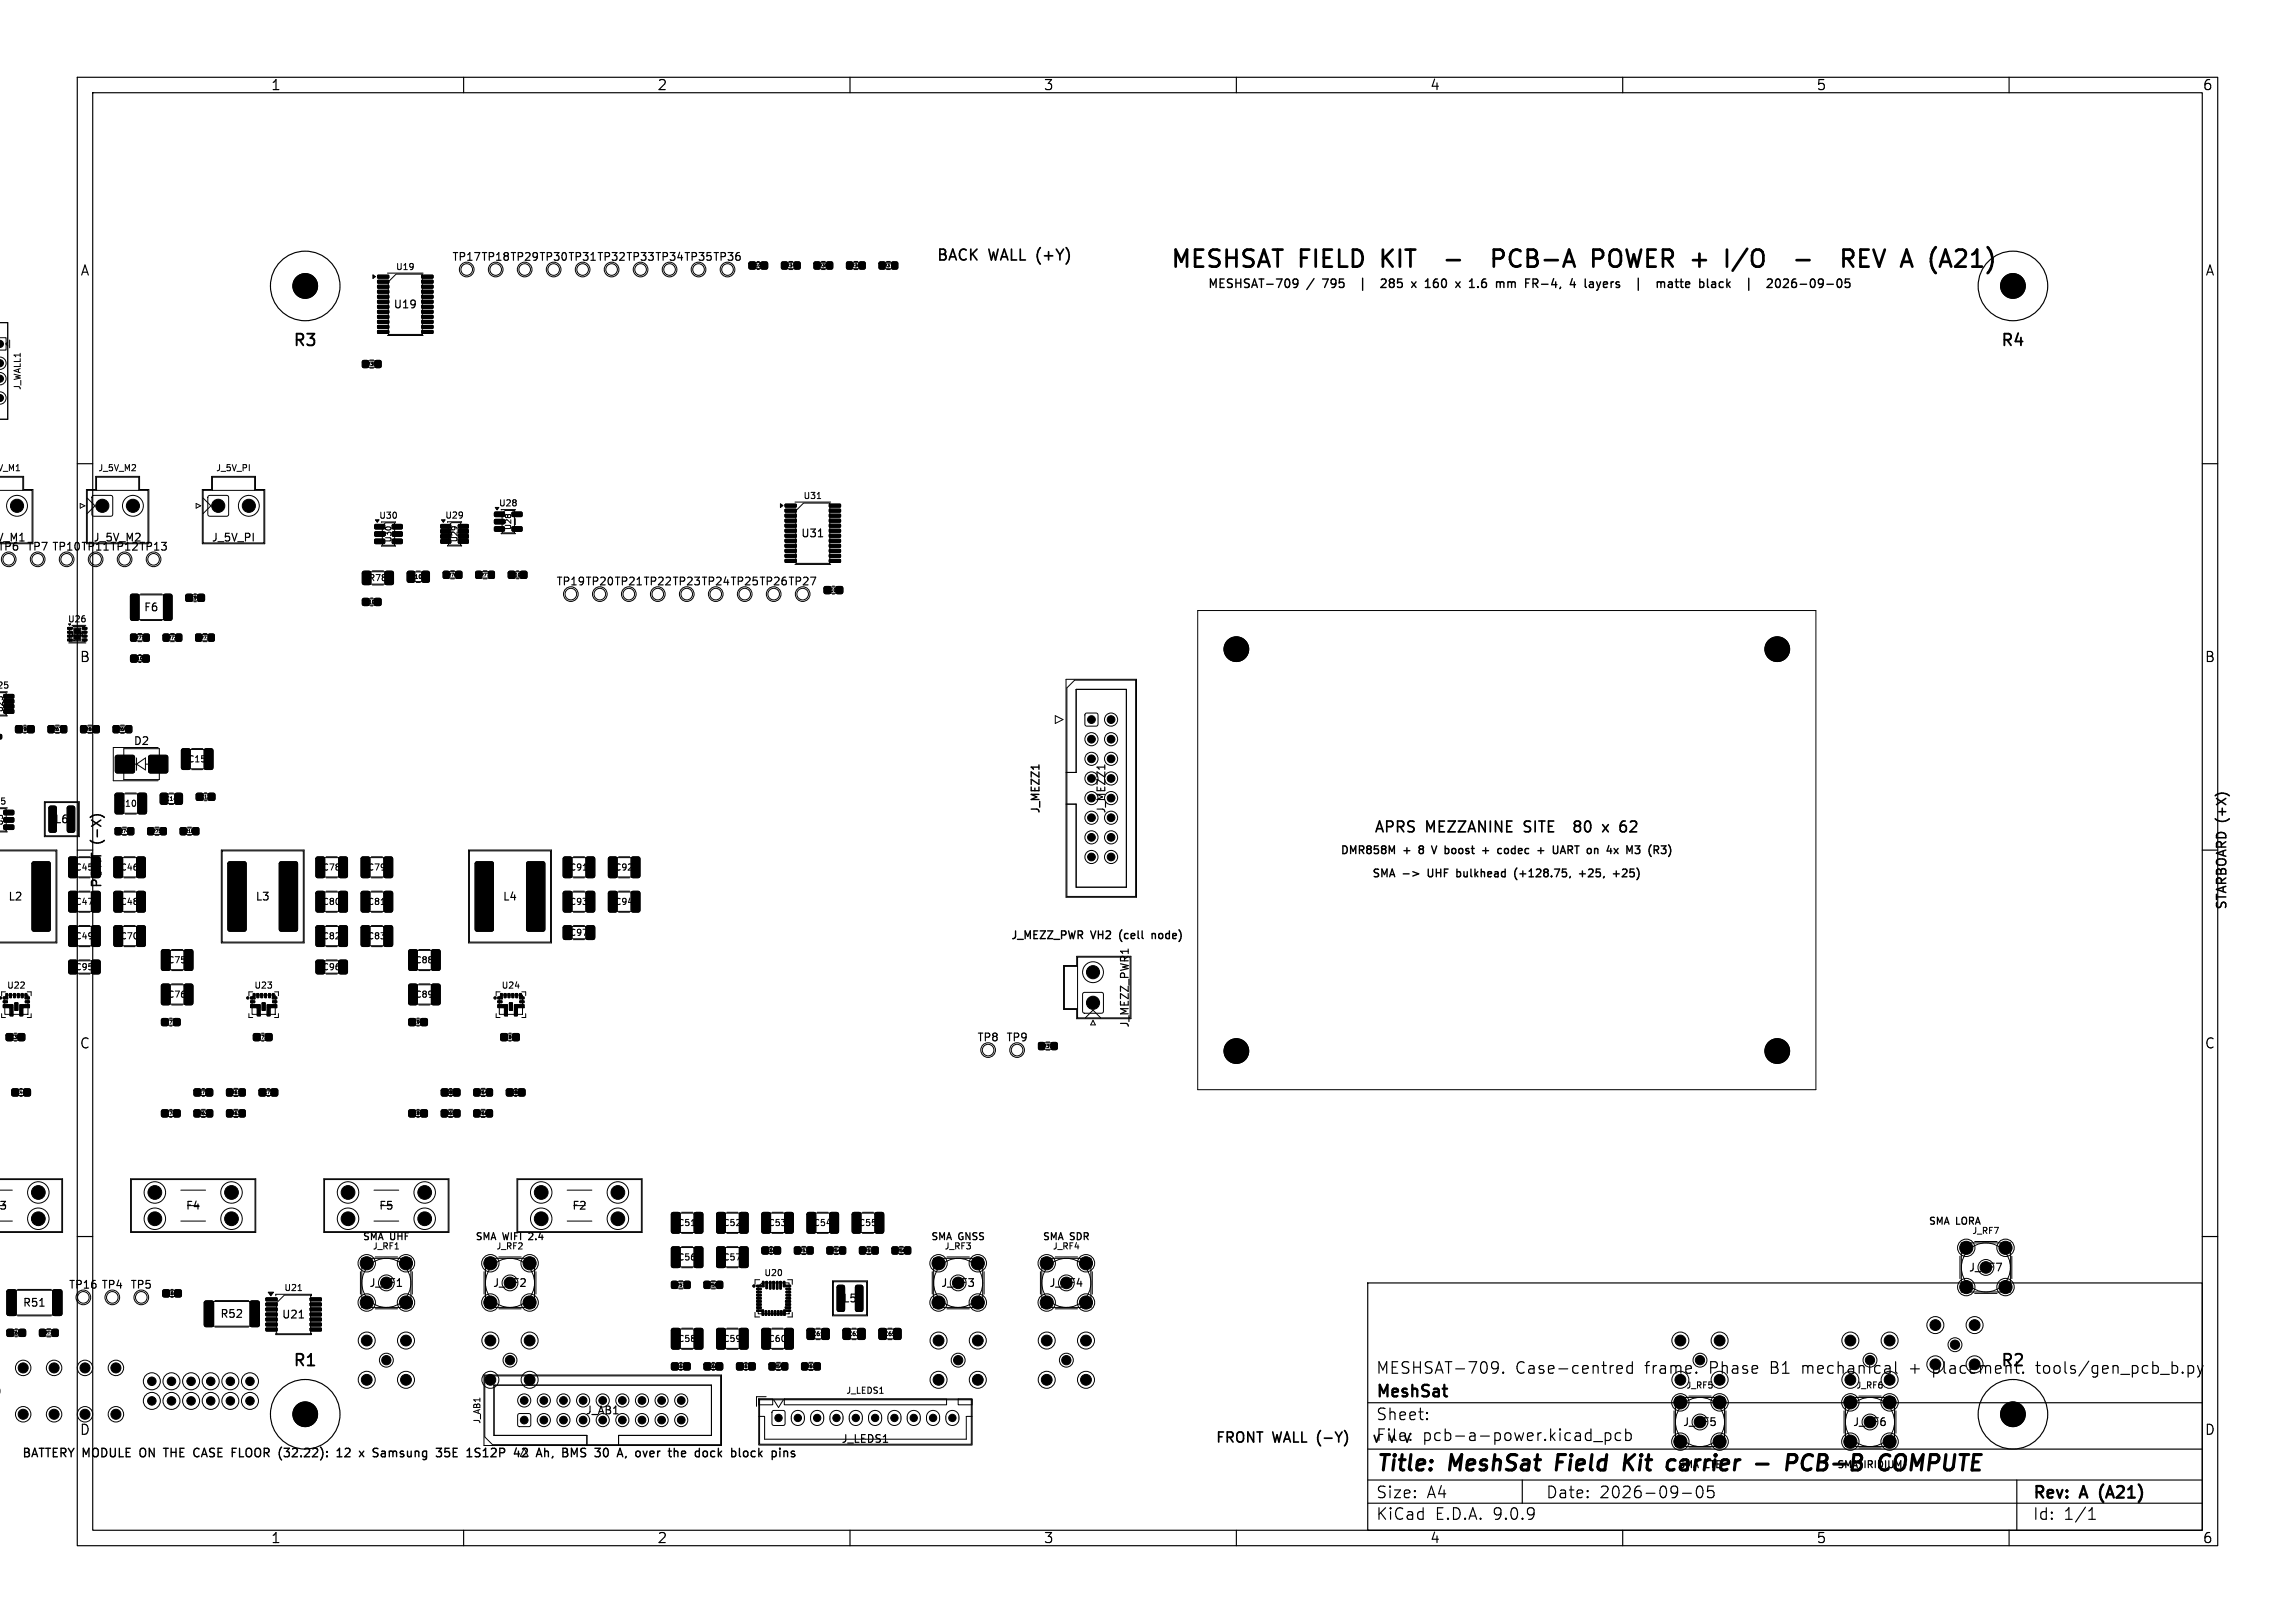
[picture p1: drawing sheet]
<svg xmlns="http://www.w3.org/2000/svg" width="297mm" height="210mm" viewBox="0 0 297 210" stroke-linecap="round" stroke-linejoin="round" font-family="sans-serif">
<defs><g id="words">
<g font-size="3.1">
<text x="151.3" y="35.1">MESHSAT FIELD</text>
<text x="179.4" y="35.1">KIT</text>
<text x="196.2" y="35.1">PCB-A</text>
<text x="209.7" y="35.1">POWER +</text>
<text x="228.2" y="35.1">I/O</text>
<text x="238.4" y="35.1">-</text>
<text x="245.8" y="35.1">REV A (A21)</text>
</g>
<g font-size="2.8">
<text x="178" y="190.9">Title:</text>
<text x="187.7" y="190.9">MeshSat</text>
<text x="202.3" y="190.9">Field</text>
<text x="211.8" y="190.9">Kit</text>
<text x="218.2" y="190.9">carrier</text>
<text x="230.5" y="190.9">-</text>
<text x="235.3" y="190.9">PCB-B</text>
<text x="248.1" y="190.9">COMPUTE</text>
</g>
<g font-size="2.1">
<text x="37.8" y="45.1">R3</text>
<text x="258.8" y="45.1">R4</text>
<text x="37.8" y="177.1">R1</text>
<text x="178" y="178">MESHSAT-709.</text>
<text x="196.1" y="178">Case-centred</text>
<text x="212.9" y="178">frame.</text>
<text x="221.4" y="178">Phase</text>
<text x="229.4" y="178">B1</text>
<text x="233.6" y="178">mechanical</text>
<text x="247.7" y="178">+</text>
<text x="250.8" y="178">placement.</text>
<text x="258.8" y="177.1">R2</text>
<text x="264.4" y="178">tools/gen_pcb_b.py</text>
<text x="178" y="184">Sheet:</text>
<text x="178" y="181.2">MeshSat</text>
<text x="178" y="186.7">File:</text>
<text x="184.1" y="186.7">pcb-a-power.kicad_pcb</text>
<text x="178" y="196.9">KiCad</text>
<text x="178" y="194.1">Size:</text>
<text x="184.7" y="194.1">A4</text>
<text x="185.7" y="196.9">E.D.A.</text>
<text x="193.3" y="196.9">9.0.9</text>
<text x="200" y="194.1">Date:</text>
<text x="207" y="194.1">2026-09-05</text>
<text x="263" y="194.3">Rev:</text>
<text x="263" y="196.9">Id:</text>
<text x="267.1" y="196.9">1/1</text>
<text x="269.4" y="194.3">A</text>
<text x="272.4" y="194.3">(A21)</text>
</g>
<g font-size="1.9">
<text x="121.1" y="34">BACK</text>
<text x="128" y="34">WALL (+Y)</text>
<text x="177.7" y="108">APRS</text>
<text x="184.5" y="108">MEZZANINE</text>
<text x="197.6" y="108">SITE</text>
<text x="204.8" y="108">80</text>
<text x="208.9" y="108">x</text>
<text x="211.5" y="108">62</text>
</g>
<g font-size="1.8">
<text x="35" y="11.9">1</text>
<text x="85" y="11.9">2</text>
<text x="135" y="11.9">3</text>
<text x="185" y="11.9">4</text>
<text x="235" y="11.9">5</text>
<text x="285" y="11.9">6</text>
<text x="10.3" y="35.9">A</text>
<text x="285.4" y="35.9">A</text>
<text x="10.3" y="85.9">B</text>
<text x="285.3" y="85.9">B</text>
<text x="10.3" y="135.9">C</text>
<text x="285.3" y="135.9">C</text>
<text x="10.3" y="185.9">D</text>
<text x="285.3" y="185.9">D</text>
<text x="157.2" y="187">FRONT</text>
<text x="164.7" y="187">WALL (-Y)</text>
<text x="179.4" y="187">v</text>
<text x="181.8" y="187">v</text>
<text x="184.2" y="187">v</text>
<text x="35" y="199.9">1</text>
<text x="85" y="199.9">2</text>
<text x="135" y="199.9">3</text>
<text x="185" y="199.9">4</text>
<text x="235" y="199.9">5</text>
<text x="285" y="199.9">6</text>
</g>
<g font-size="1.7">
<text x="13.4" y="109.2" transform="rotate(-90 13.4 109.2)">(-X)</text>
<text x="13.4" y="115" transform="rotate(-90 13.4 115)">PORT</text>
<text x="288.4" y="117.8" transform="rotate(-90 288.4 117.8)">STARBOARD (+X)</text>
</g>
<g font-size="1.5">
<text x="156.2" y="37.5">MESHSAT-709</text>
<text x="169.2" y="37.5">/</text>
<text x="171.5" y="37.5">795</text>
<text x="180.3" y="37.5">285</text>
<text x="184.6" y="37.5">x</text>
<text x="186.6" y="37.5">160</text>
<text x="191" y="37.5">x</text>
<text x="193" y="37.5">1.6</text>
<text x="196.8" y="37.5">mm</text>
<text x="200.9" y="37.5">FR-4,</text>
<text x="207" y="37.5">4</text>
<text x="209.2" y="37.5">layers</text>
<text x="216.4" y="37.5">|</text>
<text x="219.8" y="37.5">matte</text>
<text x="225.6" y="37.5">black</text>
<text x="232.3" y="37.5">|</text>
<text x="235.7" y="37.5">2026-09-05</text>
<text x="2.8" y="188.8">BATTERY</text>
<text x="10.7" y="188.8">MODULE</text>
<text x="18.4" y="188.8">ON</text>
<text x="21.8" y="188.8">THE</text>
<text x="26" y="188.8">CASE FLOOR</text>
<text x="37.6" y="188.8">(32.22):</text>
<text x="45.5" y="188.8">12</text>
<text x="48.7" y="188.8">x</text>
<text x="50.8" y="188.8">Samsung</text>
<text x="59.3" y="188.8">35E</text>
<text x="63.6" y="188.8">1S12P</text>
<text x="70" y="188.8">42</text>
<text x="73.3" y="188.8">Ah,</text>
<text x="76.9" y="188.8">BMS</text>
<text x="81.5" y="188.8">30</text>
<text x="84.7" y="188.8">A,</text>
<text x="87.4" y="188.8">over</text>
<text x="92" y="188.8">the</text>
<text x="95.7" y="188.8">dock</text>
<text x="100.7" y="188.8">block</text>
</g>
<g font-size="1.4">
<text x="58.4" y="34">TP17 TP18 TP29 TP30 TP31 TP32 TP33 TP34 TP35 TP36</text>
<text x="50.8" y="40.1">U19</text>
<text x="-.8" y="70.3">V_M1</text>
<text x="-.4" y="71.5">TP6</text>
<text x="3.4" y="71.5">TP7 TP10</text>
<text x="10.4" y="71.5">TP11 TP12 TP13</text>
<text x="12" y="70.3">J_5V_M2</text>
<text x="27.3" y="70.3">J_5V_PI</text>
<text x="103.6" y="69.7">U31</text>
<text x="71.9" y="76">TP19 TP20 TP21 TP22 TP23 TP24 TP25 TP26 TP27</text>
<text x="18.5" y="79.3">F6</text>
<text x="17.2" y="96.6">D2</text>
<text x="7" y="106.7">L6</text>
<text x="134.8" y="105.4" transform="rotate(-90 134.8 105.4)">J_MEZZ1</text>
<text x="143.2" y="105.3" transform="rotate(-90 143.2 105.3)">J_MEZZ1</text>
<text x="173.4" y="110.8">DMR858M</text>
<text x="177.5" y="113.8">SMA</text>
<text x="181.6" y="110.8">+</text>
<text x="184" y="110.8">8</text>
<text x="185.1" y="113.8">UHF</text>
<text x="186" y="110.8">V</text>
<text x="188" y="110.8">boost</text>
<text x="189.2" y="113.8">bulkhead</text>
<text x="193.2" y="110.8">+</text>
<text x="195.5" y="110.8">codec</text>
<text x="197" y="113.8">(+128.75,</text>
<text x="201" y="110.8">+</text>
<text x="203.3" y="110.8">UART</text>
<text x="205.7" y="113.8">+25,</text>
<text x="208.1" y="110.8">on</text>
<text x="210.4" y="113.8">+25)</text>
<text x="211" y="110.8">4x</text>
<text x="213.9" y="110.8">M3</text>
<text x="1" y="116.7">L2</text>
<text x="33" y="116.7">L3</text>
<text x="65" y="116.7">L4</text>
<text x="130.7" y="121.8">J_MEZZ_PWR</text>
<text x="141.2" y="121.8">VH2</text>
<text x="145.2" y="121.8">(cell</text>
<text x="149.7" y="121.8">node)</text>
<text x="126.4" y="135">TP8</text>
<text x="130.1" y="135">TP9</text>
<text x="146.3" y="133.1" transform="rotate(-90 146.3 133.1)">J_MEZZ_PWR1</text>
<text x="-.2" y="156.7">3</text>
<text x="24" y="156.7">F4</text>
<text x="49" y="156.7">F5</text>
<text x="74" y="156.7">F2</text>
<text x="8.8" y="167">TP16</text>
<text x="13.1" y="167">TP4</text>
<text x="16.8" y="167">TP5</text>
<text x="47.7" y="166.7">J_RF1</text>
<text x="63.7" y="166.7">J_RF2</text>
<text x="121.7" y="166.7">J_RF3</text>
<text x="135.7" y="166.7">J_RF4</text>
<text x="254.7" y="164.7">J_RF7</text>
<text x="2.9" y="169.3">R51</text>
<text x="28.4" y="170.7">R52</text>
<text x="36.4" y="170.8">U21</text>
<text x="109" y="168.7">L5</text>
<text x="75.7" y="183.2">J_AB1</text>
<text x="217.7" y="184.7">J_RF5</text>
<text x="239.7" y="184.7">J_RF6</text>
<text x="108.8" y="186.9">J_LEDS1</text>
</g>
<g font-size="1.3">
<text x="46.8" y="160.7">SMA</text>
<text x="50.5" y="160.7">UHF</text>
<text x="61.4" y="160.7">SMA</text>
<text x="65.1" y="160.7">WIFI</text>
<text x="68.7" y="160.7">2.4</text>
<text x="120.4" y="160.7">SMA</text>
<text x="124" y="160.7">GNSS</text>
<text x="134.8" y="160.7">SMA</text>
<text x="138.5" y="160.7">SDR</text>
<text x="249.5" y="158.7">SMA</text>
<text x="253.1" y="158.7">LORA</text>
<text x="217.1" y="190.2">SMA</text>
<text x="220.7" y="190.2">LTE</text>
<text x="237.6" y="190.2">SMA</text>
<text x="241.3" y="190.2">IRIDIUM</text>
</g>
<g font-size="1.1">
<text x="51.2" y="35.1">U19</text>
<text x="2.8" y="50.5" transform="rotate(-90 2.8 50.5)">J_WALL1</text>
<text x="-.6" y="61.1">V_M1</text>
<text x="12.6" y="61.1">J_5V_M2</text>
<text x="27.9" y="61.1">J_5V_PI</text>
<text x="64.5" y="65.7">U28</text>
<text x="103.9" y="64.7">U31</text>
<text x="49" y="67.3">U30</text>
<text x="57.5" y="67.3">U29</text>
<text x="47.6" y="75.4">R78</text>
<text x="8.7" y="80.7">U26</text>
<text x="-.5" y="89.3">25</text>
<text x="24.3" y="98.8">C15</text>
<text x="-.9" y="104.3">U5</text>
<text x="15.3" y="104.6">C101</text>
<text x="9.7" y="112.8">C45</text>
<text x="15.5" y="112.8">C46</text>
<text x="41.7" y="112.8">C78</text>
<text x="47.5" y="112.8">C79</text>
<text x="73.7" y="112.8">C91</text>
<text x="79.5" y="112.8">C92</text>
<text x="9.7" y="117.3">C47</text>
<text x="15.5" y="117.3">C48</text>
<text x="41.7" y="117.3">C80</text>
<text x="47.5" y="117.3">C81</text>
<text x="73.7" y="117.3">C93</text>
<text x="79.5" y="117.3">C94</text>
<text x="9.7" y="121.7">C49</text>
<text x="9.7" y="125.7">C95</text>
<text x="15.5" y="121.7">C70</text>
<text x="21.7" y="124.8">C75</text>
<text x="41.7" y="121.7">C82</text>
<text x="41.7" y="125.7">C96</text>
<text x="47.5" y="121.7">C83</text>
<text x="53.7" y="124.8">C88</text>
<text x="73.7" y="121.3">C97</text>
<text x=".8" y="128.1">U22</text>
<text x="21.7" y="129.3">C76</text>
<text x="32.8" y="128.1">U23</text>
<text x="53.7" y="129.3">C89</text>
<text x="64.8" y="128.1">U24</text>
<text x="48.2" y="161.8">J_RF1</text>
<text x="64.2" y="161.8">J_RF2</text>
<text x="87.7" y="158.8">C51</text>
<text x="93.5" y="158.8">C52</text>
<text x="99.4" y="158.8">C53</text>
<text x="105.2" y="158.8">C54</text>
<text x="111.1" y="158.8">C55</text>
<text x="122.2" y="161.8">J_RF3</text>
<text x="136.2" y="161.8">J_RF4</text>
<text x="255.2" y="159.8">J_RF7</text>
<text x="36.7" y="167.2">U21</text>
<text x="87.7" y="163.3">C56</text>
<text x="93.5" y="163.3">C57</text>
<text x="98.8" y="165.3">U20</text>
<text x="87.7" y="173.8">C58</text>
<text x="93.5" y="173.8">C59</text>
<text x="99.4" y="173.8">C60</text>
<text x="218.2" y="179.8">J_RF5</text>
<text x="240.2" y="179.8">J_RF6</text>
<text x="62.3" y="184.3" transform="rotate(-90 62.3 184.3)">J_AB1</text>
<text x="109.4" y="180.5">J_LEDS1</text>
</g>
<g font-size="1">
<text x="50.8" y="70.3" transform="rotate(-90 50.8 70.3)">U30</text>
<text x="59.4" y="70.2" transform="rotate(-90 59.4 70.2)">U29</text>
<text x="66.3" y="68.7" transform="rotate(-90 66.3 68.7)">U28</text>
<text x=".5" y="92.2" transform="rotate(-90 .5 92.2)">U25</text>
<text x=".5" y="106.9" transform="rotate(-90 .5 106.9)">U5</text>
</g>
<g font-size=".7">
<text x="53.1" y="75">C106</text>
<text x="9.2" y="82.4">U26</text>
<text x="21.4" y="103.7">C14</text>
<text x="105.1" y="173">C61</text>
<text x="109.7" y="173">C62</text>
<text x="114.4" y="173">C65</text>
</g>
<g font-size=".6">
<text x="97.3" y="34.6">C107</text>
<text x="101.7" y="34.6">R34</text>
<text x="105.9" y="34.6">R35</text>
<text x="110.1" y="34.6">R36</text>
<text x="114.3" y="34.6">R37</text>
<text x="47.5" y="47.4">R38</text>
<text x="24.6" y="77.6">C99</text>
<text x="57.9" y="74.7">R76</text>
<text x="62.1" y="74.7">R77</text>
<text x="66.2" y="74.7">C104</text>
<text x="107" y="76.6">C108</text>
<text x="17.5" y="82.8">R71</text>
<text x="21.7" y="82.8">R72</text>
<text x="25.9" y="82.8">R73</text>
<text x="47.3" y="78.2">C105</text>
<text x="17.3" y="85.5">C100</text>
<text x="2.6" y="94.6">C98</text>
<text x="6.8" y="94.6">R67</text>
<text x="11" y="94.6">R68</text>
<text x="15.2" y="94.6">R69</text>
<text x="15.5" y="107.8">R74</text>
<text x="19.7" y="107.8">R75</text>
<text x="23.9" y="107.8">R18</text>
<text x="26" y="103.4">C13</text>
<text x="1.4" y="134.5">C38</text>
<text x="21.5" y="132.5">C77</text>
<text x="33.4" y="134.5">C71</text>
<text x="53.5" y="132.5">C90</text>
<text x="65.4" y="134.5">C84</text>
<text x="135" y="135.6">R39</text>
<text x="2.1" y="141.6">C40</text>
<text x="25.7" y="141.6">C72</text>
<text x="29.9" y="141.6">R61</text>
<text x="34.1" y="141.6">C73</text>
<text x="57.7" y="141.6">C85</text>
<text x="61.9" y="141.6">R64</text>
<text x="66.1" y="141.6">C86</text>
<text x="21.5" y="144.4">C74</text>
<text x="25.7" y="144.4">R62</text>
<text x="29.9" y="144.4">R63</text>
<text x="53.5" y="144.4">C87</text>
<text x="57.7" y="144.4">R65</text>
<text x="61.9" y="144.4">R66</text>
<text x="21.6" y="167.6">C68</text>
<text x="87.5" y="166.5">R57</text>
<text x="91.7" y="166.5">R58</text>
<text x="99.2" y="162.1">C63</text>
<text x="103.4" y="162.1">R53</text>
<text x="107.6" y="162.1">R54</text>
<text x="111.8" y="162.1">R55</text>
<text x="116" y="162.1">R56</text>
<text x="1.5" y="172.8">C69</text>
<text x="5.7" y="172.8">RT1</text>
<text x="87.5" y="177.1">C64</text>
<text x="91.7" y="177.1">C66</text>
<text x="95.9" y="177.1">C67</text>
<text x="100.1" y="177.1">R59</text>
<text x="104.3" y="177.1">R60</text>
</g>
</g></defs>
<g fill="none" stroke="#000" stroke-width=".15">
<path d="M10 10h277v190h-277zM12 12h273v186h-273zM60 10v2M110 10v2M160 10v2M210 10v2M260 10v2M38.7 36.5v1M38.7 36.9h.6M39.3 36.5v1M39.7 36.5h.6l-.3 .3 .3 .1v.5l-.2 .1-.4-.1M259.7 36.9h.6"/>
<path d="M259.7 36.5v1M260.3 36.5v1M261 36.4l-.3 .7h.7M261.2 36.8v.7M2.6 70h.5M10 60h2M105.9 69.5h.6M285 60h2M143 99v.5M159.2 83.5v1M159.2 83.9h.6M159.8 83.5v1"/>
<path d="M160.2 83.5h.7l-.5 1M229.2 83.9h.6M229.2 83.5v1M229.8 83.5v1M230.4 83.9l-.2-.2 .2-.2h.2l.2 .1-.2 .3M230.4 83.9l-.2 .2 .1 .3 .1 .1h.2l.2-.2v-.2l-.2-.2M230.4 83.9h.2M10 110h2M285 110h2M159.2 135.5v1M159.2 135.9h.6M159.8 135.5v1"/>
<path d="M160.8 135.5h-.5l-.1 .4 .2-.1 .3 .1 .1 .1v.4l-.2 .1-.4-.1M229.2 135.9h.6M229.2 135.5v1M229.8 135.5v1M230.7 135.5a.4 .4 0 0 0-.5 .4v.4l.1 .1 .3 .1 .2-.1v-.4l-.1-.1-.3-.1-.2 .2M5.1 169h.6M10 160h2M38.7 170.5h.6M177 166h108v32h-108zM193.3 176.2h.3l.2 .1a.99 .99 0 0 1-.3 1.4h-.3M193.9 176.8l-.2 .3h-.4M194.5 177.6h.1l-.1 .1"/>
<path d="M194.5 177.6v.1M209.2 177.2l.8-.1-.1-.3-.4-.1-.3 .2 .1 .7 .2 .1 .4-.1M211.2 176.8l-.4-.1-.3 .3v.4l.2 .2 .1 .1 .4-.1M211.2 176.2v1.5M219.5 177.6v.1M219.5 177.6h.1l-.1 .1M245.3 176.2v1.3l.2 .2M263.5 176.7h.5M263.7 176.2v1.4M283.2 176.8l.4-.1 .3 .3v.4l-.2 .2-.1 .1-.4-.1M284.4 176.7l.3 1M284.7 177.7l-.1 .4-.2 .1"/>
<path d="M285 160h2M285.1 176.7l-.4 1M38.7 182.5v1M38.7 182.9h.6M39.3 182.5v1M39.7 183.5h.6M39.7 182.7l.3-.2v1M60 198v2M110 198v2M160 198v2M177 194.5h108M177 191.5h108"/>
<path d="M177 187.5h108M177 181.5h108M184.7 183.6v.1M184.7 183.6h-.1l.1 .1M184.7 182.8v.1M184.7 182.8h-.1l.1 .1M197 191.5v3M206.2 186.5h1.2M207.7 185.4v1.5M207.7 185.5l.5-.1 .3 .3v.4l-.2 .2-.1 .1-.5-.1M209.7 185.5l-.4-.1-.3 .3v.4l.2 .2 .1 .1 .4-.1M210 198v2"/>
<path d="M210.4 185.5l.4-.1 .3 .3v.4l-.1 .2-.2 .1-.4-.1M210.4 184.9v1.5M217.7 193.2h1.2M219.7 192.4a.36 .36 0 0 1 .6 .2 .77 .77 0 0 1-.4 1.2 1 1 0 0 1-.2-1.4zM221.7 192.3h-.7v.7l.2-.1h.5l.1 .3-.1 .5-.2 .1h-.3l-.2-.1M259.7 182.9h.6M259.7 182.5v1M260 198v2M260.3 182.5v1M260.7 182.6l.4-.1 .2 .1v.1l-.6 .8h.6M261 191.5v6.5M270.3 196.6h.9"/>
<path d="M270.3 195.5l.4-.4v1.5"/>
<circle cx="39.5" cy="37" r="4.5"/>
<circle cx="260.5" cy="37" r="4.5"/>
<circle cx="39.5" cy="183" r="4.5"/>
<circle cx="260.5" cy="183" r="4.5"/>
</g>
<path d="M201.6 188.2l-.2 2M210.4 188.2l-.2 2M210.6 189.1l.7 1.1M211.6 188.2l-1.3 1.2M216.6 188.9l.2 .1M227.3 189.4h1.5M232.4 189.1a.51 .51 0 0 0-.2-.9h-.7l-.3 2M234.6 188.4a.73 .73 0 0 0-1.2 .3 .97 .97 0 0 0 .4 1.5l.6-.2M245.3 188.9a.71 .71 0 0 1 .5-.7 .71 .71 0 0 1 .8 .3v.4l-.2 1M247.6 188.2l-.3 2" fill="none" stroke="#000" stroke-width=".4"/>
<g fill="none" stroke="#000" stroke-width=".13">
<path d="M48.9 35.6h1.4v.3l-1.4 .1zM48.9 36.3h1.4v.3h-1.4zM48.9 36.9h1.4v.3l-1.4 .1zM48.9 37.6h1.4v.3h-1.4zM48.9 38.2h1.4v.3l-1.4 .1zM48.9 38.9h1.4v.3h-1.4zM48.9 39.5h1.4v.3l-1.4 .1zM50.1 35.3h4.7M50.2 36.5l1.1-1h3.3v7.8h-4.4zM54.6 39.5h1.4v.3l-1.4 .1zM54.6 38.9h1.4v.3h-1.4zM54.6 38.2h1.4v.3l-1.4 .1z"/>
<path d="M54.6 37.6h1.4v.3h-1.4zM54.6 36.9h1.4v.3l-1.4 .1zM54.6 36.3h1.4v.3h-1.4zM54.6 35.6h1.4v.3l-1.4 .1zM97 33.9h.1h.6l.1 .2-.1 .7h-.1h-.6l-.1-.2zM97.3 34h1.6v.8h-1.6zM98 33.8h.3M98 34.9h.3M98.5 33.9h.2h.6l.1 .2-.1 .7h-.2h-.6v-.2zM98.6 34.1h.2l-.1 .4M101.2 33.9h.7v.9h-.7zM101.5 33.9h1.6v.9h-1.6z"/>
<path d="M102.1 33.8h.5M102.1 34.9h.5M102.8 33.9h.7v.9h-.7zM105.4 33.9h.7v.9h-.7zM105.8 33.9h1.6v.9h-1.6zM106.3 33.8h.5M106.3 34.9h.5M107 33.9h.7v.9h-.7zM109.6 33.9h.7v.9h-.7zM110 33.9h1.6v.9h-1.6zM110.5 33.8h.5M110.5 34.9h.5"/>
<path d="M111.2 33.9h.7v.9h-.7zM113.8 33.9h.7v.9h-.7zM114.2 33.9h1.6v.9h-1.6zM114.7 33.8h.5M114.7 34.9h.5M115.5 33.9h.6v.9h-.6zM-.1 41.8h1.1v12.5h-1.1M-.1 43.7h.9v1.6h-.8M0 46.2a.79 .79 0 0 1 .8 .8 .79 .79 0 0 1-.9 .8M0 48.2a.79 .79 0 0 1 .8 .8 .79 .79 0 0 1-.9 .8M0 50.7a.79 .79 0 0 1 .8 .8 .79 .79 0 0 1-.9 .8M1 44.3l-.2 .2 .2 .3"/>
<path d="M1.2 44v1M46.9 46.7h.7v.8h-.7zM47.3 46.7h1.6v.8h-1.6zM47.9 46.6h.4M47.9 47.6h.4M48.6 46.7h.7v.8h-.7zM48.9 40.2h1.4v.3h-1.4zM48.9 40.8h1.4v.3l-1.4 .1zM48.9 41.5h1.4v.3h-1.4zM48.9 42.1h1.4v.3l-1.4 .1zM48.9 42.8h1.4v.3h-1.4zM50.1 43.4h4.7"/>
<path d="M54.6 42.8h1.4v.3h-1.4zM54.6 42.1h1.4v.3l-1.4 .1zM54.6 41.5h1.4v.3h-1.4zM54.6 40.8h1.4v.3l-1.4 .1zM54.6 40.2h1.4v.3h-1.4zM0 63.5h4.2v6.8h-4.2M0 61.8h3v1.7M0 61.6h3.1v1.7h1.2v7.1h-4.3M2.1 60.9h.4M10.4 65.2l.6 .3-.6 .3zM11.3 63.5h7.9v6.8h-7.9zM11.3 64.5l1 1-1 1"/>
<path d="M12 64.2l.1-.1h2.2l.2 .1 .1 .2v2.2l-.1 .1-.2 .1h-2.2l-.1-.1-.1-.1v-2.2zM12.4 61.6h5.7v1.7h1.2v7.1h-8.1v-7.1h1.2zM12.5 63.5v-1.7h5.5v1.7M16.9 76.9h.8l.3 .1v3l-.2 .3h-.7l-.2-.2v-3zM17.3 77h4.5v3.2h-4.5zM18.2 76.9h2.8M21.2 76.9h.8l.3 .1v3l-.2 .3h-.7l-.2-.2-.1-3zM24.1 76.9h.2h.6v.2v.7h-.2h-.6l-.1-.2zM24.5 77h1.6v.8h-1.6zM25.1 76.8h.3M25.1 77.9h.3M25.4 65.2l.6 .3-.6 .3z"/>
<path d="M25.6 76.9h.2h.6l.1 .2-.1 .7h-.1h-.7v-.2zM26.3 63.5h7.9v6.8h-7.9zM26.3 64.5l1 1-1 1M27 64.2l.1-.1h2.2l.2 .1 .1 .2v2.2l-.1 .1-.2 .1h-2.2l-.1-.1-.1-.1v-2.2zM27.4 61.6h5.7v1.7h1.2v7.1h-8.1v-7.1h1.2zM27.5 63.5v-1.7h5.5v1.7M46.9 77.5l.2-.1 .6 .1 .1 .1-.1 .7-.1 .1-.7-.1v-.2zM47 74l.8-.1 .2 .2v1.3l-.1 .2-.8 .1-.2-.2v-1.3zM47.3 77.5h1.6v.8h-1.6zM47.3 74h3.2v1.6h-3.2zM48 77.4h.2M48 78.4h.2"/>
<path d="M48.2 73.9h1.4M48.5 77.5l.2-.1 .6 .1v.1v.7l-.2 .1-.6-.1-.1-.2zM48.5 67.9h1.2l.1 .1v.4l-.2 .1-1-.1-.1-.1zM48.5 68.8h1.2l.1 .2v.3l-.2 .1h-1l-.1-.1zM48.5 69.8h1.2l.1 .1v.4l-.2 .1-1-.1-.1-.1zM48.8 77.9v.1M49.4 67.5h1.8M49.4 70.6h1.8M49.5 68.1l.4-.4h1.2v2.9h-1.6zM49.9 74l.8-.1 .2 .2v1.3l-.1 .2-.7 .1-.3-.2v-1.3zM50.8 69.8h1.2l.1 .1v.4l-.2 .1-1.1-.1-.1-.1zM50.8 68.8h1.2l.1 .2v.3l-.2 .1h-1.1l-.1-.1z"/>
<path d="M50.8 67.9h1.2l.1 .1v.4l-.2 .1-1.1-.1-.1-.1zM52.8 74l.6-.1 .3 .2v1l-.2 .2-.6 .1-.2-.2v-1zM53.1 74h2v1.3h-2zM53.9 73.9h.5M53.9 75.4h.5M54.7 74l.6-.1 .3 .2v1l-.2 .2-.6 .1-.2-.2v-1zM55 74.6v.2M57.1 67.9h1.2v.4l-.1 .1-1.1-.1-.1-.1zM57.1 68.5h1.2v.4l-.1 .1h-1.1l-.1-.1zM57.1 69.2h1.2v.4l-.1 .1-1.1-.1-.1-.1zM57.1 69.8h1.2v.4l-.1 .1h-1.1l-.1-.1zM57.4 74h.7v.8h-.7z"/>
<path d="M57.8 74h1.6v.8h-1.6zM57.9 67.5h1.8M57.9 70.6h1.8M58.3 73.9h.5M58.3 74.9h.5M58.4 67.6h1.2v2.9h-1.6v-2.5zM59 74h.7v.8h-.7zM59.3 69.8h1.2l.1 .4-.1 .1h-1.1l-.1-.1zM59.3 69.2h1.2l.1 .4-.1 .1-1.1-.1-.1-.1zM59.3 68.5h1.2l.1 .4-.1 .1h-1.1l-.1-.1zM59.3 67.9h1.2l.1 .4-.1 .1-1.1-.1-.1-.1zM61.6 74h.7v.8h-.7z"/>
<path d="M62 74h1.6v.8h-1.6zM62.5 73.9h.5M62.5 74.9h.5M63.3 74h.6v.8h-.6zM64 66.3h1.2l.1 .1v.4l-.2 .1-1-.1-.1-.1zM64 67.2h1.2l.1 .2v.3l-.2 .1h-1l-.1-.1zM64 68.2h1.2l.1 .1v.4l-.2 .1-1-.1-.1-.1zM64.9 65.9h1.8M64.9 69h1.8M65 66.5l.4-.4h1.2v2.9h-1.6zM65.8 74l.2-.1 .6 .1 .1 .1-.1 .7-.2 .1-.6-.1v-.2zM66.2 74h1.6v.8h-1.6z"/>
<path d="M66.3 68.2h1.2l.1 .1v.4l-.2 .1-1.1-.1v-.1zM66.3 66.3h1.2l.1 .1v.4l-.2 .1-1.1-.1v-.1zM66.7 67.1v.8M66.8 73.9h.3M66.8 74.9h.3M67.4 74l.1-.1 .6 .1 .1 .1-.1 .7-.1 .1-.6-.1-.1-.2zM67.5 74.4h.2M101.6 65.3l1.4-.1 .1 .4h-1.5zM101.6 65.9h1.4l.1 .3-1.5 .1zM101.6 66.6l1.4-.1 .1 .4h-1.5zM101.6 67.2h1.4l.1 .3-1.5 .1zM101.6 67.9l1.4-.1 .1 .4h-1.5z"/>
<path d="M101.6 68.5h1.4l.1 .3-1.5 .1zM101.6 69.2l1.4-.1 .1 .4h-1.5zM101.6 69.8h1.4l.1 .3-1.5 .1zM101.6 70.5l1.4-.1 .1 .4h-1.5zM101.6 71.1h1.4l.1 .3-1.5 .1zM101.6 71.8l1.4-.1 .1 .4h-1.5zM101.6 72.4h1.4l.1 .3-1.5 .1zM102.9 65h4.6M102.9 73h4.6M103 66.1l1-1h3.4v7.8h-4.4zM105.8 64.5h.4M106.7 75.9h.2h.6v.2v.7h-.2h-.6l-.1-.2z"/>
<path d="M107.1 76h1.6v.8h-1.6zM107.3 72.4h1.4l.1 .3-1.4 .1zM107.3 71.8l1.4-.1 .1 .4h-1.4zM107.3 71.1h1.4l.1 .3-1.4 .1zM107.3 70.5l1.4-.1 .1 .4h-1.4zM107.3 69.8h1.4l.1 .3-1.4 .1zM107.3 69.2l1.4-.1 .1 .4h-1.4zM107.3 68.5h1.4l.1 .3-1.4 .1zM107.3 67.9l1.4-.1 .1 .4h-1.4zM107.3 67.2h1.4l.1 .3-1.4 .1zM107.3 66.6l1.4-.1 .1 .4h-1.4zM107.3 65.9h1.4l.1 .3-1.4 .1z"/>
<path d="M107.3 65.3l1.4-.1 .1 .4h-1.4zM107.7 75.8h.3M107.7 76.9h.3M108.2 75.9h.2h.6l.1 .2-.1 .7h-.1h-.7v-.2zM108.5 76.2h.1M108.5 76.3v.2M108.6 76.2h.1M108.6 76.2l-.1 .1M155 79h80v62h-80zM-.1 95h.2l.1 .2v.3l-.3 .1M0 89.6h.8v2.9h-.9M.5 91.8h1.2l.1 .4-.1 .1h-1.1l-.1-.1z"/>
<path d="M.5 91.2h1.2l.1 .4-.1 .1-1.1-.1-.1-.1zM.5 90.5h1.2l.1 .4-.1 .1h-1.1l-.1-.1zM.5 89.9h1.2l.1 .4-.1 .1-1.1-.1-.1-.1zM.9 92.6h-.9M2.1 93.9h.1h.6l.1 .2-.1 .7h-.1h-.6l-.1-.2zM2.4 94h1.6v.8h-1.6zM3.1 93.8h.3M3.1 94.9h.3M3.6 93.9h.2h.6v.2v.7h-.2h-.6l-.1-.2zM6.3 93.9h.6v.9h-.6zM6.6 93.9h1.6v.9h-1.6zM7.2 93.8h.5"/>
<path d="M7.2 94.9h.5M7.9 93.9h.7v.9h-.7zM8.8 81.2h.5v.2h-.5zM8.8 81.7h.5v.2h-.5zM8.8 82.2h.5v.2h-.5zM8.8 82.7h.5v.2h-.5zM8.9 83.2h2.2M9.3 80.9h1.8M9.5 81.1h1.5v2h-2v-1.5zM9.5 81.3h1v1.6h-1zM10.5 93.9h.7v.9h-.7zM10.7 82.7h.5v.2h-.5z"/>
<path d="M10.7 82.2h.5v.2h-.5zM10.7 81.7h.5v.2h-.5zM10.7 81.2h.5v.2h-.5zM10.8 93.9h1.6v.9h-1.6zM11.4 93.8h.5M11.4 94.9h.5M12.1 93.9h.7v.9h-.7zM14.7 93.9h.7v.9h-.7zM15 97.8l.2-.1h2l.1 .1 .1 .2v1.8l-.1 .2h-.1h-2h-.2l-.1-.2v-1.8zM15 93.9h1.6v.9h-1.6zM15.6 93.8h.5M15.6 94.9h.5"/>
<path d="M16 96.9h4.6v4h-4.6zM16.3 93.9h.7v.9h-.7zM16.8 98.9h.9M16.9 82.1h.7v.8h-.7zM16.9 84.8l.2-.1 .6 .1 .1 .2-.1 .6-.1 .1-.7-.1v-.1zM17.3 82.1h1.6v.8h-1.6zM17.3 84.8h1.6v.8h-1.6zM17.7 98.1v1.6M17.7 98.9l1.1-.8v1.5zM17.9 82h.4M17.9 83h.4M18 84.7h.2"/>
<path d="M18 85.7h.2M18.2 80.3h2.8M18.4 82.7h.2M18.5 84.8l.2-.1 .6 .1v.2v.6l-.2 .1-.6-.1-.1-.1zM18.6 82.1h.7v.8h-.7zM18.8 85.1v.2M18.8 98.9h1M19.3 97.8l.2-.1h2l.1 .1 .1 .2v1.8l-.1 .2h-.1h-2h-.2l-.1-.2v-1.8zM20.5 96.7h-5.8v4.3h5.8M21.1 82.1h.7v.8h-.7zM21.5 82.1h1.6v.8h-1.6zM22.1 82h.5"/>
<path d="M22.1 83h.5M22.8 82.1h.7v.8h-.7zM23.5 96.9h.9l.2 .1v2.3l-.1 .3h-.8l-.2-.2v-2.3zM23.9 97h3.2v2.5h-3.2zM24.8 96.9h1.4M24.8 99.6h1.4M25.4 82.1h.6v.8h-.6zM25.7 82.1h1.6v.8h-1.6zM26.3 82h.5M26.3 83h.5M26.5 96.9h.8l.3 .1v2.3l-.2 .3h-.7l-.3-.2v-2.3zM27 82.1h.7v.8h-.7z"/>
<path d="M136.6 92.6l1 .5-1 .5zM138 100h1.3v-10.8h6.5v25.6h-6.5v-10.7h-1.3M138 87.9h9.1v28.2h-9.1zM139.1 88h7.9v28h-8.9v-27zM140.5 92.3h.1h1.4l.1 .2-.1 1.4-.2 .1-1.3-.1-.1-.2zM-.1 104.5l1 .1M0 104.6h.8v2.9h-.9M0 110.1h7.3v11.8h-7.3M0 110h7.4v12h-7.4M.5 106.8l1.2-.1 .1 .2v.3l-.1 .1h-1.1l-.1-.1zM.5 105.8h1.2l.1 .1v.4l-.1 .1h-1.1l-.1-.2zM.5 104.9l1.2-.1 .1 .2v.3l-.1 .1h-1.1l-.1-.1z"/>
<path d="M.9 107.6h-.9M4.2 111.6l.2-.1h1.9l.2 .2v8.6l-.1 .2h-2l-.2-.2-.1-8.5zM5.7 103.7h4.6v4.6h-4.6zM5.9 103.9h4.2v4.3h-4.2zM6.4 104.4l.7-.1 .2 .2v3l-.1 .2h-.6l-.3-.2v-3zM8.8 104.4l.6-.1 .3 .2v3l-.2 .2h-.6l-.2-.2v-3zM8.9 115.4l.9-.1 .2 .2v2.3l-.1 .2h-.8l-.2-.1v-2.3zM8.9 110.9h.9l.2 .1v2.3l-.1 .3h-.8l-.2-.2v-2.3zM8.9 119.8h.9l.2 .1v2.3l-.1 .3h-.8l-.2-.2v-2.3zM9.3 115.4h3.2v2.5h-3.2zM9.3 111h3.2v2.5h-3.2zM9.3 119.9h3.2v2.5h-3.2z"/>
<path d="M10.2 115.3h1.4M10.2 118h1.4M10.2 119.8h1.4M10.2 110.9h1.4M10.2 113.6h1.4M11.9 115.4l.8-.1 .3 .2v2.3l-.2 .2h-.7l-.3-.1v-2.3zM11.9 110.9h.8l.3 .1v2.3l-.2 .3h-.7l-.3-.2v-2.3zM11.9 119.8h.8l.3 .1v2.3l-.2 .3h-.7l-.3-.2v-2.3zM14.8 115.4l.8-.1 .3 .2v2.3l-.2 .2h-.7l-.3-.1v-2.3zM14.8 119.8h.8l.3 .1v2.3l-.2 .3h-.7l-.3-.2v-2.3zM14.8 110.9h.8l.3 .1v2.3l-.2 .3h-.7l-.3-.2v-2.3zM14.9 107.1h.7v.9h-.7z"/>
<path d="M14.9 102.7l.9-.1 .2 .2v2.3l-.1 .2h-.8l-.2-.1v-2.3zM15.2 115.4h3.2v2.5h-3.2zM15.2 119.9h3.2v2.5h-3.2zM15.2 111h3.2v2.5h-3.2zM15.3 107.1h1.6v.9h-1.6zM15.3 102.7h3.2v2.5h-3.2zM15.9 107h.4M15.9 108.1h.4M16.1 115.3h1.4M16.1 118h1.4M16.1 119.8h1.4M16.1 110.9h1.4"/>
<path d="M16.1 113.6h1.4M16.2 102.6h1.4M16.2 105.3h1.4M16.6 107.1h.7v.9h-.7zM17.7 115.4l.9-.1 .2 .2v2.3l-.1 .2h-.8l-.2-.1v-2.3zM17.7 119.8h.9l.2 .1v2.3l-.1 .3h-.8l-.2-.2v-2.3zM17.7 110.9h.9l.2 .1v2.3l-.1 .3h-.8l-.2-.2v-2.3zM17.9 104.3h.4M17.9 102.7l.8-.1 .3 .2v2.3l-.2 .2h-.7l-.3-.1v-2.3zM19.1 107.1h.7v.9h-.7zM19.5 107.1h1.6v.9h-1.6zM20.1 107h.5"/>
<path d="M20.1 108.1h.5M20.8 102.7l.7-.1 .2 .2v1l-.1 .3h-.6l-.3-.2v-1zM20.8 107.1h.7v.9h-.7zM21.2 102.7h2v1.3h-2zM21.9 102.6h.5M21.9 104.1h.5M22.7 102.7l.7-.1 .2 .2v1l-.1 .3h-.6l-.3-.2v-1zM23.4 107.1h.6v.9h-.6zM23.7 107.1h1.6v.9h-1.6zM24.3 107h.5M24.3 108.1h.5M25 107.1h.7v.9h-.7z"/>
<path d="M25.4 102.7l.2-.1 .6 .1 .1 .2-.1 .6-.1 .1-.7-.1v-.1zM25.8 102.7h1.6v.8h-1.6zM26.5 102.6h.2M26.5 103.6h.2M27 102.7l.2-.1 .6 .1v.2v.6l-.2 .1-.6-.1-.1-.1zM28.6 110h10.8v12h-10.8zM28.7 110.1h10.5v11.8h-10.5zM29.6 111.6l.1-.1h1.9l.2 .2 .1 8.6-.2 .2h-2l-.2-.2v-8.5zM36.2 111.6l.2-.1h1.9l.2 .2v8.6l-.1 .2h-2l-.2-.2-.1-8.5zM40.9 115.4l.9-.1 .2 .2v2.3l-.1 .2h-.8l-.2-.1v-2.3zM40.9 119.8h.9l.2 .1v2.3l-.1 .3h-.8l-.2-.2v-2.3zM40.9 110.9h.9l.2 .1v2.3l-.1 .3h-.8l-.2-.2v-2.3z"/>
<path d="M41.3 115.4h3.2v2.5h-3.2zM41.3 119.9h3.2v2.5h-3.2zM41.3 111h3.2v2.5h-3.2zM42.2 115.3h1.4M42.2 118h1.4M42.2 119.8h1.4M42.2 110.9h1.4M42.2 113.6h1.4M43.9 115.4l.8-.1 .3 .2v2.3l-.2 .2h-.7l-.3-.1v-2.3zM43.9 119.8h.8l.3 .1v2.3l-.2 .3h-.7l-.3-.2v-2.3zM43.9 110.9h.8l.3 .1v2.3l-.2 .3h-.7l-.3-.2v-2.3zM46.8 115.4l.8-.1 .3 .2v2.3l-.2 .2h-.7l-.3-.1v-2.3z"/>
<path d="M46.8 119.8h.8l.3 .1v2.3l-.2 .3h-.7l-.3-.2v-2.3zM46.8 110.9h.8l.3 .1v2.3l-.2 .3h-.7l-.3-.2v-2.3zM47.2 115.4h3.2v2.5h-3.2zM47.2 119.9h3.2v2.5h-3.2zM47.2 111h3.2v2.5h-3.2zM48.1 115.3h1.4M48.1 118h1.4M48.1 119.8h1.4M48.1 110.9h1.4M48.1 113.6h1.4M49.3 117h.5M49.7 115.4l.9-.1 .2 .2v2.3l-.1 .2h-.8l-.2-.1v-2.3z"/>
<path d="M49.7 119.8h.9l.2 .1v2.3l-.1 .3h-.8l-.2-.2v-2.3zM49.7 110.9h.9l.2 .1v2.3l-.1 .3h-.8l-.2-.2v-2.3zM60.6 110h10.8v12h-10.8zM60.7 110.1h10.6v11.8h-10.6zM61.6 111.6l.1-.1h1.9l.2 .2 .1 8.6-.2 .2h-2l-.2-.2v-8.5zM68.2 111.6l.2-.1h1.9l.2 .2v8.6l-.1 .2h-2l-.2-.2-.1-8.5zM72.9 119.8h.9l.2 .1v1.4l-.1 .3h-.8l-.2-.2v-1.4zM72.9 110.9h.9l.2 .1v2.3l-.1 .3h-.8l-.2-.2v-2.3zM72.9 115.4l.9-.1 .2 .2v2.3l-.1 .2h-.8l-.2-.1v-2.3zM73.3 119.9h3.2v1.6h-3.2zM73.3 111h3.2v2.5h-3.2zM73.3 115.4h3.2v2.5h-3.2z"/>
<path d="M74.2 115.3h1.4M74.2 118h1.4M74.2 119.8h1.4M74.2 110.9h1.4M74.2 113.6h1.4M75.5 112.6h.4M75.9 119.8h.8l.3 .1v1.4l-.2 .3h-.7l-.3-.2v-1.4zM75.9 110.9h.8l.3 .1v2.3l-.2 .3h-.7l-.3-.2v-2.3zM75.9 115.4l.8-.1 .3 .2v2.3l-.2 .2h-.7l-.3-.1v-2.3zM78.8 115.4l.8-.1 .3 .2v2.3l-.2 .2h-.7l-.3-.1v-2.3zM78.8 110.9h.8l.3 .1v2.3l-.2 .3h-.7l-.3-.2v-2.3zM79.2 115.4h3.2v2.5h-3.2z"/>
<path d="M79.2 111h3.2v2.5h-3.2zM80.1 115.3h1.4M80.1 118h1.4M80.1 110.9h1.4M80.1 113.6h1.4M81.7 115.4l.9-.1 .2 .2v2.3l-.1 .2h-.8l-.2-.1v-2.3zM81.7 110.9h.9l.2 .1v2.3l-.1 .3h-.8l-.2-.2v-2.3zM.2 131.2v.5h.5M.4 130h1.3v1.5h-.4v-1.1h-.9zM.4 129.5h.5l.1 .2h-.5zM.7 128.3h-.5v.5M.8 128.6h.2v.7h-.6v-.3h.4z"/>
<path d="M.8 133.8l.2-.1 .6 .1 .1 .2-.1 .6-.2 .1-.6-.1v-.1zM.9 128.8h2.7v2.5h-3v-2.3zM1.2 133.8h1.6v.8h-1.6zM1.3 128.6h.2v.5h-.3zM1.8 128.6h.2v.5h-.3zM1.9 133.7h.2M1.9 134.7h.2M1.9 129.8h.4v.9h-.4zM2.3 128.6h.2v.5h-.3zM2.4 133.8l.1-.1 .7 .1v.2v.6l-.2 .1-.6-.1-.1-.1zM2.6 130h1.2v.4h-.8v1.1h-.4zM2.8 128.6h.2v.5h-.3z"/>
<path d="M3.2 128.6h.3v.4h.3v.3h-.6zM3.3 129.5h.5v.2h-.5zM3.5 128.3h.5v.5M4 131.2v.5h-.5M8.9 124.3l.9-.1 .2 .2v1.4l-.1 .2h-.8l-.2-.1v-1.4zM9.3 124.3h3.2v1.6h-3.2zM10.2 122.5h1.4M10.2 124.2h1.4M11.9 124.3l.8-.1 .3 .2v1.4l-.2 .2h-.7l-.3-.1v-1.4zM16.1 122.5h1.4M20.9 131.8h.2h.6l.1 .2-.1 .7h-.1h-.7v-.2zM20.9 122.9h.9l.2 .1v2.3l-.1 .3h-.8l-.2-.2v-2.3z"/>
<path d="M20.9 127.4l.9-.1 .2 .2v2.3l-.1 .2h-.8l-.2-.1v-2.3zM21.3 131.9h1.6v.8h-1.6zM21.3 123h3.2v2.5h-3.2zM21.3 127.4h3.2v2.5h-3.2zM22 131.7h.2M22 132.8h.2M22.2 127.3h1.4M22.2 130h1.4M22.2 122.9h1.4M22.2 125.6h1.4M22.5 131.8h.2h.6v.2v.7h-.2h-.6l-.1-.2zM23.9 122.9h.8l.3 .1v2.3l-.2 .3h-.7l-.3-.2v-2.3z"/>
<path d="M23.9 127.4l.8-.1 .3 .2v2.3l-.2 .2h-.7l-.3-.1v-2.3zM32.2 131.2v.5h.5M32.4 130h1.3v1.5h-.4v-1.1h-.9zM32.4 129.5h.5l.1 .2h-.5zM32.6 129l.3-.2h2.7v2.5h-3zM32.7 128.3h-.5v.5M32.8 128.6h.2v.7h-.6v-.3h.4zM32.8 133.8l.2-.1 .6 .1 .1 .2-.1 .6-.2 .1-.6-.1v-.1zM33.2 133.8h1.6v.8h-1.6zM33.3 128.6h.2v.5h-.3zM33.8 128.6h.2v.5h-.3zM33.9 133.7h.2"/>
<path d="M33.9 134.7h.2M33.9 129.8h.4v.9h-.4zM34.3 128.6h.2v.5h-.3zM34.3 134.4h.2M34.4 133.8l.1-.1 .7 .1v.2v.6l-.2 .1-.6-.1-.1-.1zM34.6 130h1.2v.4h-.8v1.1h-.4zM34.8 128.6h.2v.5h-.3zM35.2 128.6h.3v.4h.3v.3h-.6zM35.3 129.5h.5v.2h-.5zM35.5 128.3h.5v.5M36 131.2v.5h-.5M40.9 124.3l.9-.1 .2 .2v1.4l-.1 .2h-.8l-.2-.1v-1.4z"/>
<path d="M41.3 124.3h3.2v1.6h-3.2zM42.2 122.5h1.4M42.2 124.2h1.4M43.9 124.3l.8-.1 .3 .2v1.4l-.2 .2h-.7l-.3-.1v-1.4zM48.1 122.5h1.4M52.9 131.8h.2h.6l.1 .2-.1 .7h-.1h-.7v-.2zM52.9 127.4l.9-.1 .2 .2v2.3l-.1 .2h-.8l-.2-.1v-2.3zM52.9 122.9h.9l.2 .1v2.3l-.1 .3h-.8l-.2-.2v-2.3zM53.3 131.9h1.6v.8h-1.6zM53.3 127.4h3.2v2.5h-3.2zM53.3 123h3.2v2.5h-3.2zM54 131.7h.2"/>
<path d="M54 132.8h.2M54.2 127.3h1.4M54.2 130h1.4M54.2 122.9h1.4M54.2 125.6h1.4M54.5 131.8h.2h.6v.2v.7h-.2h-.6l-.1-.2zM55.9 127.4l.8-.1 .3 .2v2.3l-.2 .2h-.7l-.3-.1v-2.3zM55.9 122.9h.8l.3 .1v2.3l-.2 .3h-.7l-.3-.2v-2.3zM64.2 131.2v.5h.5M64.4 130h1.3v1.5h-.4v-1.1h-.9zM64.4 129.5h.5l.1 .2h-.5zM64.7 128.3h-.5v.5"/>
<path d="M64.8 128.6h.2v.7h-.6v-.3h.4zM64.8 133.8l.2-.1 .6 .1 .1 .2-.1 .6-.2 .1-.6-.1v-.1zM64.9 128.8h2.7v2.5h-3v-2.3zM65.2 133.8h1.6v.8h-1.6zM65.3 128.6h.2v.5h-.3zM65.8 128.6h.2v.5h-.3zM65.9 133.7h.2M65.9 134.7h.2M65.9 129.8h.4v.9h-.4zM66.3 128.6h.2v.5h-.3zM66.4 133.8l.1-.1 .7 .1v.2v.6l-.2 .1-.6-.1-.1-.1zM66.6 130h1.2v.4h-.8v1.1h-.4z"/>
<path d="M66.8 128.6h.2v.5h-.3zM67.2 128.6h.3v.4h.3v.3h-.6zM67.3 129.5h.5v.2h-.5zM67.5 128.3h.5v.5M68 131.2v.5h-.5M134.4 134.9h.7v.9h-.7zM134.8 134.9h1.6v.9h-1.6zM135.4 134.8h.4M135.4 135.9h.4M136.1 134.9h.7v.9h-.7zM137.6 124.9h1.7v-1.2h7.1v8.1h-7.1v-1.2h-1.7zM139.4 123.8h6.8v7.9h-6.8z"/>
<path d="M139.4 125h-1.6v5.5h1.6M140.2 128.5l.1-.1h2.2l.2 .1 .1 .2v2.2l-.1 .1-.2 .1h-2.2l-.1-.1-.1-.1v-2.2zM140.5 131.7l.9-1 1 1M141.4 132l.3 .6h-.5zM-.1 152.6h8.1v6.8h-8M-.1 152.5h8.2v7h-8.2M-.1 158h1.7M-.1 154h1.7M1.6 140.9h.1h.6l.1 .2-.1 .7h-.1h-.6l-.1-.2zM1.9 141h1.6v.8h-1.6zM2.6 140.8h.3M2.6 141.9h.3"/>
<path d="M3.1 140.9h.2h.6l.1 .2-.1 .7h-.2h-.6v-.2zM16.9 152.5h16.2v7h-16.2zM17 152.6h16v6.8h-16zM20.9 143.7l.2-.1 .6 .1 .1 .1-.1 .7h-.1h-.7v-.2zM21.3 143.7h1.6v.8h-1.6zM22 143.6h.2M22 144.6h.2M22.5 143.7l.2-.1 .6 .1v.1v.7h-.2h-.6l-.1-.2zM23.4 154h3.2M23.4 158h3.2M25.1 143.6h.7v.9h-.7zM25.2 140.9h.1h.6l.1 .2-.1 .7h-.1h-.6l-.1-.2z"/>
<path d="M25.5 141h1.6v.8h-1.6zM25.5 143.7h1.6v.8h-1.6zM26.1 143.5h.5M26.1 144.6h.5M26.2 140.8h.3M26.2 141.9h.3M26.7 140.9h.2h.6v.2v.7h-.2h-.6l-.1-.2zM26.8 143.6h.7v.9h-.7zM29.4 143.6h.6v.9h-.6zM29.4 140.9h.6v.9h-.6zM29.7 143.7h1.6v.8h-1.6zM29.7 140.9h1.6v.9h-1.6z"/>
<path d="M30.3 140.8h.5M30.3 141.9h.5M30.3 143.5h.5M30.3 144.6h.5M30.8 141.5h.2M31 143.6h.7v.9h-.7zM31 140.9h.7v.9h-.7zM33.6 140.9h.1h.6l.1 .2-.1 .7h-.1h-.6l-.1-.2zM33.9 141h1.6v.8h-1.6zM34.6 140.8h.3M34.6 141.9h.3M35.1 140.9h.2h.6l.1 .2-.1 .7h-.2h-.6v-.2z"/>
<path d="M41.9 152.5h16.2v7h-16.2zM42 152.6h16v6.8h-16zM48.4 154h3.2M48.4 158h3.2M52.9 143.7l.2-.1 .6 .1 .1 .1-.1 .7h-.1h-.7v-.2zM53.3 143.7h1.6v.8h-1.6zM54 143.6h.2M54 144.6h.2M54.5 143.7l.2-.1 .6 .1v.1v.7h-.2h-.6l-.1-.2zM57.1 143.6h.7v.9h-.7zM57.2 140.9h.1h.6l.1 .2-.1 .7h-.1h-.6l-.1-.2zM57.5 143.7h1.6v.8h-1.6z"/>
<path d="M57.5 141h1.6v.8h-1.6zM58.1 143.5h.5M58.1 144.6h.5M58.2 140.8h.3M58.2 141.9h.3M58.7 140.9h.2h.6v.2v.7h-.2h-.6l-.1-.2zM58.8 143.6h.7v.9h-.7zM61.4 140.9h.6v.9h-.6zM61.4 143.6h.6v.9h-.6zM61.7 140.9h1.6v.9h-1.6zM61.7 143.7h1.6v.8h-1.6zM62.3 140.8h.5"/>
<path d="M62.3 141.9h.5M62.3 143.5h.5M62.3 144.6h.5M63 140.9h.7v.9h-.7zM63 143.6h.7v.9h-.7zM65.6 140.9h.1h.6l.1 .2-.1 .7h-.1h-.6l-.1-.2zM65.9 141h1.6v.8h-1.6zM66.6 140.8h.3M66.6 141.9h.3M66.9 152.5h16.2v7h-16.2zM67 152.6h16v6.8h-16zM67.1 140.9h.2h.6l.1 .2-.1 .7h-.2h-.6v-.2z"/>
<path d="M73.4 154h3.2M73.4 158h3.2M86.9 156.9h.9l.2 .1v2.3l-.1 .3h-.8l-.2-.2v-2.3zM87.3 157h3.2v2.5h-3.2zM88.2 156.9h1.4M88.2 159.6h1.4M89.5 158.6h.4M89.9 156.9h.8l.3 .1v2.3l-.2 .3h-.7l-.3-.2v-2.3zM92.8 156.9h.8l.3 .1v2.3l-.2 .3h-.7l-.3-.2v-2.3zM93.2 157h3.2v2.5h-3.2zM94.1 156.9h1.4M94.1 159.6h1.4"/>
<path d="M95.7 156.9h.9l.2 .1v2.3l-.1 .3h-.8l-.2-.2v-2.3zM98.6 156.9h.9l.2 .1v2.3l-.1 .3h-.8l-.2-.2v-2.3zM99 157h3.2v2.5h-3.2zM99.9 156.9h1.4M99.9 159.6h1.4M101.6 156.9h.8l.3 .1v2.3l-.2 .3h-.7l-.3-.2v-2.3zM104.5 156.9h.8l.3 .1v2.3l-.2 .3h-.7l-.3-.2v-2.3zM104.9 157h3.2v2.5h-3.2zM105.8 156.9h1.4M105.8 159.6h1.4M107.4 156.9h.9l.2 .1v2.3l-.1 .3h-.8l-.2-.2v-2.3zM110.3 156.9h.9l.2 .1v2.3l-.1 .3h-.8l-.2-.2v-2.3z"/>
<path d="M110.7 157h3.2v2.5h-3.2zM111.6 156.9h1.4M111.6 159.6h1.4M113.3 156.9h.8l.3 .1v2.3l-.2 .3h-.7l-.3-.2v-2.3zM-.1 179.8v.4M.9 172.1l.2-.1 .6 .1 .1 .1-.1 .7h-.1h-.7v-.2zM1 167l.9-.1 .2 .1v3l-.1 .2h-.9l-.2-.1v-3zM1.3 167h6.3v3.2h-6.3zM1.3 172.1h1.6v.8h-1.6zM2 172h.2M2 173h.2M2.3 170.3h4.3"/>
<path d="M2.3 166.8h4.3M2.5 172.1l.2-.1 .6 .1v.1v.7h-.2h-.6l-.1-.2zM5.1 172h.7v.9h-.7zM5.5 172.1h1.6v.8h-1.6zM6.1 171.9h.5M6.1 173h.5M6.8 172h.7v.9h-.7zM6.9 167l.9-.1 .2 .1v3l-.1 .2h-.8l-.3-.1v-3zM21.1 166.9h.2h.6v.2v.7h-.2h-.6l-.1-.2zM21.5 167h1.6v.8h-1.6zM22.1 166.8h.3M22.1 167.9h.3"/>
<path d="M22.7 166.9h.1h.6l.1 .2-.1 .7h-.1h-.6l-.1-.2zM26.5 168.4l.9-.1 .2 .2 .1 2.9-.2 .3h-.8l-.3-.2v-2.9zM26.8 168.4h6.3v3.2h-6.3zM27.8 168.3h4.4M27.8 171.7h4.4M32.4 168.4l.9-.1 .3 .2v2.9l-.2 .3h-.8l-.2-.2v-2.9zM34.4 168l1.4-.1 .1 .4h-1.4zM34.4 168.6h1.4l.1 .3-1.4 .1zM34.4 169.3l1.4-.1 .1 .4h-1.4zM34.4 169.9h1.4l.1 .3-1.4 .1zM34.4 170.6l1.4-.1 .1 .4h-1.4zM34.4 171.2h1.4l.1 .3-1.4 .1z"/>
<path d="M34.4 171.9l1.4-.1 .1 .4h-1.4zM35.7 167.7v-.2h4.6v.2M35.7 172.5v.2h4.6v-.2M36.8 167.6h3.4v5h-4.4v-4zM38.6 167h.4M40.2 171.9l1.3-.1 .1 .4h-1.4zM40.2 171.2h1.3l.1 .3-1.4 .1zM40.2 170.6l1.3-.1 .1 .4h-1.4zM40.2 169.9h1.3l.1 .3-1.4 .1zM40.2 169.3l1.3-.1 .1 .4h-1.4zM40.2 168.6h1.3l.1 .3-1.4 .1zM40.2 168l1.3-.1 .1 .4h-1.4z"/>
<path d="M46.6 164.6v2.9M46.8 162.8h6.4v6.4h-6.4zM48.6 162.6h2.9M48.6 169.4h2.9M53.4 164.6v2.9M62.6 177.9h30.8v9.1h-30.8zM62.6 164.6v2.9M62.7 178h30.6v8.9h-29.6l-1-1zM62.8 162.8h6.4v6.4h-6.4zM64.6 162.6h2.8M64.6 169.4h2.8M69.4 164.6v2.9"/>
<path d="M86.9 165.8h.7v.9h-.7zM86.9 176.4l.2-.1 .6 .1 .1 .2-.1 .6-.1 .1-.7-.1v-.1zM86.9 161.4l.9-.1 .2 .2v2.3l-.1 .2h-.8l-.2-.1v-2.3zM86.9 171.9h.9l.2 .1v2.3l-.1 .3h-.8l-.2-.2v-2.3zM87.3 165.8h1.6v.9h-1.6zM87.3 176.4h1.6v.8h-1.6zM87.3 161.4h3.2v2.5h-3.2zM87.3 172h3.2v2.5h-3.2zM87.9 165.7h.4M87.9 166.8h.4M88 176.3h.2M88 177.3h.2"/>
<path d="M88.2 171.9h1.4M88.2 174.6h1.4M88.2 161.3h1.4M88.2 164h1.4M88.5 176.4l.2-.1 .6 .1v.2v.6l-.2 .1-.6-.1-.1-.1zM88.6 165.8h.7v.9h-.7zM89.9 161.4l.8-.1 .3 .2v2.3l-.2 .2h-.7l-.3-.1v-2.3zM89.9 171.9h.8l.3 .1v2.3l-.2 .3h-.7l-.3-.2v-2.3zM91.1 165.8h.7v.9h-.7zM91.2 176.4l.1-.1 .6 .1 .1 .2-.1 .6-.1 .1-.6-.1-.1-.1zM91.5 176.4h1.6v.8h-1.6zM91.5 165.8h1.6v.9h-1.6z"/>
<path d="M92.1 165.7h.5M92.1 166.8h.5M92.2 176.3h.3M92.2 177.3h.3M92.7 176.4l.2-.1 .6 .1v.2v.6l-.2 .1-.6-.1-.1-.1zM92.8 171.9h.8l.3 .1v2.3l-.2 .3h-.7l-.3-.2v-2.3zM92.8 161.4l.8-.1 .3 .2v2.3l-.2 .2h-.7l-.3-.1v-2.3zM92.8 165.8h.7v.9h-.7zM93.2 172h3.2v2.5h-3.2zM93.2 161.4h3.2v2.5h-3.2zM94.1 171.9h1.4M94.1 174.6h1.4"/>
<path d="M94.1 161.3h1.4M94.1 164h1.4M95.4 176.4l.1-.1 .6 .1 .1 .2-.1 .6-.1 .1-.6-.1-.1-.1zM95.7 176.4h1.6v.8h-1.6zM95.7 171.9h.9l.2 .1v2.3l-.1 .3h-.8l-.2-.2v-2.3zM95.7 161.4l.9-.1 .2 .2v2.3l-.1 .2h-.8l-.2-.1v-2.3zM96.4 176.3h.3M96.4 177.3h.3M96.9 176.4l.2-.1 .6 .1 .1 .2-.1 .6-.2 .1-.6-.1-.1-.1zM97.7 169.8v.6h.6M97.9 166.3h.8v-.5h.2v.7h-1zM97.9 169.5h.9v.7h-.2v-.5h-.7z"/>
<path d="M97.9 166.7h.6v.2h-.5zM97.9 167.1h.6v.2h-.5zM97.9 167.5h.6v.2h-.5zM97.9 167.9h.6v.2h-.5zM97.9 168.3h.6v.2h-.5zM97.9 168.7h.6v.2h-.5zM97.9 169.1h.6v.2h-.5zM98.1 166.5l.5-.5h3.5v4h-4zM98.3 165.6h-.6v.6M98.6 161.4l.2-.1 .6 .1 .1 .2-.1 .6-.1 .1-.7-.1v-.1zM98.6 171.9h.9l.2 .1v2.3l-.1 .3h-.8l-.2-.2v-2.3zM99 161.4h1.6v.8h-1.6z"/>
<path d="M99 172h3.2v2.5h-3.2zM99 169.6h.2v.6h-.2zM99.1 165.8l.2 .1v.9l-.2-.1zM99.4 169.6h.2v.6h-.2zM99.6 176.4h.7v.8h-.7zM99.6 165.8l.2 .1-.1 .9h-.1zM99.7 161.3h.2M99.7 162.3h.2M99.8 169.6h.2v.6h-.2zM99.9 171.9h1.4M99.9 174.6h1.4M99.9 176.4h1.6v.8h-1.6z"/>
<path d="M100 165.8l.2 .1v.9h-.2zM100.2 161.4l.2-.1 .6 .1v.2v.6l-.2 .1-.6-.1-.1-.1zM100.2 169.6h.2v.6h-.2zM100.5 165.8l.2 .1-.1 .9h-.1zM100.5 176.3h.5M100.5 177.3h.5M100.6 169.6h.2v.6h-.2zM100.9 165.8l.2 .1v.9h-.2zM101 169.6h.2v.6h-.2zM101.2 176.4h.7v.8h-.7zM101.4 165.8h.2v.5h.7v.2h-.9zM101.4 169.5h.9v.2h-.7v.5h-.2z"/>
<path d="M101.6 171.9h.8l.3 .1v2.3l-.2 .3h-.7l-.3-.2v-2.3zM101.6 169.1h.7v.2h-.6zM101.7 168.3h.6v.2h-.6zM101.7 168.7h.6v.2h-.6zM101.7 167.9h.6v.2h-.5zM101.7 167.5h.6v.2h-.5zM101.7 167.1h.6v.2h-.5zM101.7 166.7h.6v.2h-.5zM101.9 165.6h.6v.6M102.5 169.8v.6h-.6M102.8 161.4h.7v.8h-.7zM103.2 161.4h1.6v.8h-1.6z"/>
<path d="M103.8 161.3h.5M103.8 162.3h.5M103.8 176.4h.7v.8h-.7zM104.1 176.4h1.6v.8h-1.6zM104.5 172l.7-.1 .2 .1v1.1l-.1 .2h-.6l-.3-.1v-1.1zM104.5 161.4h.7v.8h-.7zM104.7 176.3h.5M104.7 177.3h.5M104.9 172h2v1.2h-2zM105.4 176.4h.7v.8h-.7zM105.6 171.9h.5M105.6 173.3h.5"/>
<path d="M106.2 172.8h.3M106.4 172l.7-.1 .2 .1v1.1l-.1 .2h-.6l-.3-.1v-1.1zM107.1 161.4h.6v.8h-.6zM107.4 161.4h1.6v.8h-1.6zM107.7 165.7h4.6v4.6h-4.6zM107.8 165.9h4.3v4.3h-4.3zM108 161.3h.5M108 162.3h.5M108.4 166.4l.7-.1 .2 .2v3l-.1 .2h-.6l-.3-.2v-3zM108.7 161.4h.7v.8h-.7zM109.1 172l.7-.1 .3 .1v1.1l-.2 .2h-.6l-.2-.1v-1.1zM109.5 172h2v1.2h-2z"/>
<path d="M110.3 171.9h.5M110.3 173.3h.5M110.8 166.4l.6-.1 .3 .2v3l-.2 .2h-.6l-.2-.2v-3zM111 172l.7-.1 .3 .1v1.1l-.2 .2h-.6l-.2-.1v-1.1zM111.3 161.4h.7v.8h-.7zM111.6 161.4h1.6v.8h-1.6zM112.2 161.3h.5M112.2 162.3h.5M112.9 161.4h.7v.8h-.7zM113.8 172l.7-.1 .2 .1v1.1l-.1 .2h-.6l-.3-.1v-1.1zM114.2 172h2v1.2h-2zM114.9 171.9h.5"/>
<path d="M114.9 173.3h.5M115.5 161.4h.7v.8h-.7zM115.7 172l.7-.1 .2 .1v1.1l-.1 .2h-.6l-.3-.1v-1.1zM115.8 161.4h1.6v.8h-1.6zM116.4 161.3h.5M116.4 162.3h.5M117.1 161.4h.7v.8h-.7zM120.6 164.6v2.9M120.8 162.8h6.4v6.4h-6.4zM122.5 162.6h3M122.5 169.4h3M127.4 164.6v2.9"/>
<path d="M134.6 164.6v2.9M134.8 162.8h6.4v6.4h-6.4zM136.6 162.6h2.8M136.6 169.4h2.8M141.4 164.6v2.9M253.6 162.6v2.9M253.8 160.8h6.4v6.4h-6.4zM255.5 160.6h2.9M255.5 167.4h2.9M260.4 162.6v2.9M67.1 183l.1-.1 1.4 .1 .1 .2-.1 1.3-.2 .1-1.3-.1-.1-.1zM75.9 187v-1.3h-12v-6.5h28.2v6.5h-12.1v1.3"/>
<path d="M98.2 181h27.6v6h-27.6zM98.2 181h1.8v.8h-1.8zM98.2 183.3h.7v2.9h26.2v-2.9h.7M98.3 181.1h27.4v5.8h-27.4zM99.1 180.7h-1.2v1.3M100 182.6l.1-.1 1.4 .1 .1 .2v1.4l-.1 .2-.2 .1-1.3-.1-.1-.2v-1.4zM100.1 181.1l.7 1 .6-1M101.5 181h21v.8h-21zM102.6 182.7a.85 .85 0 0 1 1-.1 .85 .85 0 0 1 .5 .8v.2a.85 .85 0 0 1-.8 .8 .85 .85 0 0 1-.9-.8v-.5zM105.1 182.7a.85 .85 0 0 1 1-.1 .85 .85 0 0 1 .5 .8v.2a.85 .85 0 0 1-.9 .8 .85 .85 0 0 1-.8-.8v-.5zM107.6 182.7a.85 .85 0 0 1 1-.1 .85 .85 0 0 1 .5 .8v.2a.85 .85 0 0 1-.8 .8 .85 .85 0 0 1-.9-.8v-.5zM110.1 182.7a.85 .85 0 0 1 1-.1 .85 .85 0 0 1 .5 .8v.2a.85 .85 0 0 1-.9 .8 .85 .85 0 0 1-.8-.8v-.5z"/>
<path d="M112.6 182.7a.85 .85 0 0 1 1-.1 .85 .85 0 0 1 .5 .8v.2a.85 .85 0 0 1-.8 .8 .85 .85 0 0 1-.9-.8v-.5zM115.1 182.7a.85 .85 0 0 1 1-.1 .85 .85 0 0 1 .5 .8v.2a.85 .85 0 0 1-.9 .8 .85 .85 0 0 1-.8-.8v-.5zM117.6 182.7a.85 .85 0 0 1 1-.1 .85 .85 0 0 1 .5 .8v.2a.85 .85 0 0 1-.8 .8 .85 .85 0 0 1-.9-.8v-.5zM120.1 182.7a.85 .85 0 0 1 1-.1 .85 .85 0 0 1 .5 .8v.2a.85 .85 0 0 1-.9 .8 .85 .85 0 0 1-.8-.8v-.5zM122.6 182.7a.85 .85 0 0 1 1-.1 .85 .85 0 0 1 .5 .8v.2a.85 .85 0 0 1-.8 .8 .85 .85 0 0 1-.9-.8v-.5zM124 181h1.8v.8h-1.8zM216.6 182.6v2.9M216.8 180.8h6.4v6.4h-6.4zM218.5 180.6h2.9M218.5 187.4h2.9M223.4 182.6v2.9M238.6 182.6v2.9"/>
<path d="M238.8 180.8h6.4v6.4h-6.4zM240.6 180.6h2.8M240.6 187.4h2.8M245.4 182.6v2.9"/>
<circle cx="39.5" cy="37" r="1.6"/>
<circle cx="60.4" cy="34.9" r=".95"/>
<circle cx="60.4" cy="34.9" r=".75"/>
<circle cx="64.1" cy="34.9" r=".75"/>
<circle cx="64.1" cy="34.9" r=".95"/>
<circle cx="67.9" cy="34.9" r=".75"/>
<circle cx="67.9" cy="34.9" r=".95"/>
<circle cx="71.6" cy="34.9" r=".95"/>
<circle cx="71.6" cy="34.9" r=".75"/>
<circle cx="75.4" cy="34.9" r=".95"/>
<circle cx="75.4" cy="34.9" r=".75"/>
<circle cx="79.1" cy="34.9" r=".75"/>
<circle cx="79.1" cy="34.9" r=".95"/>
<circle cx="82.9" cy="34.9" r=".75"/>
<circle cx="82.9" cy="34.9" r=".95"/>
<circle cx="86.6" cy="34.9" r=".75"/>
<circle cx="86.6" cy="34.9" r=".95"/>
<circle cx="90.4" cy="34.9" r=".95"/>
<circle cx="90.4" cy="34.9" r=".75"/>
<circle cx="94.1" cy="34.9" r=".95"/>
<circle cx="94.2" cy="34.9" r=".75"/>
<circle cx="260.5" cy="37" r="1.6"/>
<circle cx="1.1" cy="72.4" r=".95"/>
<circle cx="1.1" cy="72.4" r=".75"/>
<circle cx="2.2" cy="65.4" r="1.35"/>
<circle cx="4.9" cy="72.4" r=".95"/>
<circle cx="4.9" cy="72.4" r=".75"/>
<circle cx="8.6" cy="72.4" r=".95"/>
<circle cx="8.6" cy="72.4" r=".75"/>
<circle cx="12.4" cy="72.4" r=".95"/>
<circle cx="12.4" cy="72.4" r=".75"/>
<circle cx="16.1" cy="72.4" r=".95"/>
<circle cx="16.1" cy="72.4" r=".75"/>
<circle cx="17.2" cy="65.4" r="1.35"/>
<circle cx="19.9" cy="72.4" r=".95"/>
<circle cx="19.9" cy="72.4" r=".75"/>
<circle cx="32.2" cy="65.4" r="1.35"/>
<circle cx="73.9" cy="76.9" r=".95"/>
<circle cx="73.9" cy="76.9" r=".75"/>
<circle cx="77.6" cy="76.9" r=".75"/>
<circle cx="77.6" cy="76.9" r=".95"/>
<circle cx="81.4" cy="76.9" r=".75"/>
<circle cx="81.4" cy="76.9" r=".95"/>
<circle cx="85.1" cy="76.9" r=".75"/>
<circle cx="85.1" cy="76.9" r=".95"/>
<circle cx="88.9" cy="76.9" r=".95"/>
<circle cx="88.9" cy="76.9" r=".75"/>
<circle cx="92.6" cy="76.9" r=".95"/>
<circle cx="92.6" cy="76.9" r=".75"/>
<circle cx="96.4" cy="76.9" r=".75"/>
<circle cx="96.4" cy="76.9" r=".95"/>
<circle cx="100.1" cy="76.9" r=".75"/>
<circle cx="100.1" cy="76.9" r=".95"/>
<circle cx="103.9" cy="76.9" r=".75"/>
<circle cx="103.9" cy="76.9" r=".95"/>
<circle cx="141.2" cy="98.2" r=".85"/>
<circle cx="141.2" cy="95.6" r=".85"/>
<circle cx="143.8" cy="93.1" r=".85"/>
<circle cx="143.8" cy="98.2" r=".85"/>
<circle cx="143.8" cy="95.6" r=".85"/>
<circle cx="160" cy="84" r="1.6"/>
<circle cx="230" cy="84" r="1.6"/>
<circle cx="141.2" cy="110.9" r=".85"/>
<circle cx="141.2" cy="103.3" r=".85"/>
<circle cx="141.2" cy="108.3" r=".85"/>
<circle cx="141.2" cy="100.7" r=".85"/>
<circle cx="141.2" cy="105.8" r=".85"/>
<circle cx="143.8" cy="105.8" r=".85"/>
<circle cx="143.8" cy="108.3" r=".85"/>
<circle cx="143.8" cy="100.7" r=".85"/>
<circle cx="143.8" cy="103.3" r=".85"/>
<circle cx="143.8" cy="110.9" r=".85"/>
<circle cx="127.9" cy="135.9" r=".75"/>
<circle cx="127.9" cy="135.9" r=".95"/>
<circle cx="131.6" cy="135.9" r=".75"/>
<circle cx="131.6" cy="135.9" r=".95"/>
<circle cx="141.4" cy="125.8" r="1.35"/>
<circle cx="160" cy="136" r="1.6"/>
<circle cx="230" cy="136" r="1.6"/>
<circle cx="5" cy="157.7" r="1.39"/>
<circle cx="5" cy="154.3" r="1.39"/>
<circle cx="20" cy="154.3" r="1.39"/>
<circle cx="20" cy="157.7" r="1.39"/>
<circle cx="30" cy="154.3" r="1.39"/>
<circle cx="30" cy="157.7" r="1.39"/>
<circle cx="45" cy="157.7" r="1.39"/>
<circle cx="45" cy="154.3" r="1.39"/>
<circle cx="55" cy="154.3" r="1.39"/>
<circle cx="55" cy="157.7" r="1.39"/>
<circle cx="70" cy="154.3" r="1.39"/>
<circle cx="70" cy="157.7" r="1.39"/>
<circle cx="80" cy="154.3" r="1.39"/>
<circle cx="80" cy="157.7" r="1.39"/>
<circle cx="3" cy="177" r="1"/>
<circle cx="7" cy="177" r="1"/>
<circle cx="10.8" cy="167.9" r=".95"/>
<circle cx="10.8" cy="167.9" r=".75"/>
<circle cx="11" cy="177" r="1"/>
<circle cx="14.5" cy="167.9" r=".95"/>
<circle cx="14.5" cy="167.9" r=".75"/>
<circle cx="15" cy="177" r="1"/>
<circle cx="18.3" cy="167.9" r=".95"/>
<circle cx="18.3" cy="167.9" r=".75"/>
<circle cx="19.6" cy="178.7" r="1.1"/>
<circle cx="22.2" cy="178.7" r="1.1"/>
<circle cx="24.7" cy="178.7" r="1.1"/>
<circle cx="27.3" cy="178.7" r="1.1"/>
<circle cx="29.8" cy="178.7" r="1.1"/>
<circle cx="32.3" cy="178.7" r="1.1"/>
<circle cx="47.5" cy="163.5" r="1.12"/>
<circle cx="47.5" cy="168.5" r="1.12"/>
<circle cx="47.5" cy="178.5" r="1.1"/>
<circle cx="47.5" cy="173.5" r="1.1"/>
<circle cx="50" cy="166" r="3.2"/>
<circle cx="50" cy="176" r=".9"/>
<circle cx="50" cy="166" r="1.02"/>
<circle cx="52.5" cy="163.5" r="1.12"/>
<circle cx="52.5" cy="168.5" r="1.12"/>
<circle cx="52.5" cy="178.5" r="1.1"/>
<circle cx="52.5" cy="173.5" r="1.1"/>
<circle cx="63.5" cy="163.5" r="1.13"/>
<circle cx="63.5" cy="168.5" r="1.13"/>
<circle cx="63.5" cy="178.5" r="1.1"/>
<circle cx="63.5" cy="173.5" r="1.1"/>
<circle cx="66" cy="176" r=".9"/>
<circle cx="66" cy="166" r="1.03"/>
<circle cx="66" cy="166" r="3.2"/>
<circle cx="68.5" cy="163.5" r="1.13"/>
<circle cx="68.5" cy="168.5" r="1.13"/>
<circle cx="68.5" cy="173.5" r="1.1"/>
<circle cx="68.5" cy="178.5" r="1.1"/>
<circle cx="121.5" cy="173.5" r="1.1"/>
<circle cx="121.5" cy="178.5" r="1.1"/>
<circle cx="121.5" cy="163.5" r="1.12"/>
<circle cx="121.5" cy="168.5" r="1.12"/>
<circle cx="124" cy="166" r="3.2"/>
<circle cx="124" cy="176" r=".9"/>
<circle cx="124" cy="166" r="1.02"/>
<circle cx="126.5" cy="178.5" r="1.1"/>
<circle cx="126.5" cy="173.5" r="1.1"/>
<circle cx="126.5" cy="163.5" r="1.12"/>
<circle cx="126.5" cy="168.5" r="1.12"/>
<circle cx="135.5" cy="178.5" r="1.1"/>
<circle cx="135.5" cy="173.5" r="1.1"/>
<circle cx="135.5" cy="163.5" r="1.12"/>
<circle cx="135.5" cy="168.5" r="1.12"/>
<circle cx="138" cy="166" r="3.2"/>
<circle cx="138" cy="176" r=".9"/>
<circle cx="138" cy="166" r="1.02"/>
<circle cx="140.5" cy="173.5" r="1.1"/>
<circle cx="140.5" cy="178.5" r="1.1"/>
<circle cx="140.5" cy="163.5" r="1.12"/>
<circle cx="140.5" cy="168.5" r="1.12"/>
<circle cx="217.5" cy="178.5" r="1.1"/>
<circle cx="217.5" cy="173.5" r="1.1"/>
<circle cx="220" cy="176" r=".9"/>
<circle cx="222.5" cy="178.5" r="1.1"/>
<circle cx="222.5" cy="173.5" r="1.1"/>
<circle cx="239.5" cy="178.5" r="1.1"/>
<circle cx="239.5" cy="173.5" r="1.1"/>
<circle cx="242" cy="176" r=".9"/>
<circle cx="244.5" cy="173.5" r="1.1"/>
<circle cx="244.5" cy="178.5" r="1.1"/>
<circle cx="250.5" cy="171.5" r="1.1"/>
<circle cx="250.5" cy="176.5" r="1.1"/>
<circle cx="253" cy="174" r=".9"/>
<circle cx="254.5" cy="161.5" r="1.12"/>
<circle cx="254.5" cy="166.5" r="1.12"/>
<circle cx="255.5" cy="176.5" r="1.1"/>
<circle cx="255.5" cy="171.5" r="1.1"/>
<circle cx="257" cy="164" r="3.2"/>
<circle cx="257" cy="164" r="1.02"/>
<circle cx="259.5" cy="166.5" r="1.12"/>
<circle cx="259.5" cy="161.5" r="1.12"/>
<circle cx="3" cy="183" r="1"/>
<circle cx="7" cy="183" r="1"/>
<circle cx="11" cy="183" r="1"/>
<circle cx="15" cy="183" r="1"/>
<circle cx="19.6" cy="181.3" r="1.1"/>
<circle cx="22.2" cy="181.3" r="1.1"/>
<circle cx="24.7" cy="181.3" r="1.1"/>
<circle cx="27.3" cy="181.3" r="1.1"/>
<circle cx="29.8" cy="181.3" r="1.1"/>
<circle cx="32.3" cy="181.3" r="1.1"/>
<circle cx="39.5" cy="183" r="1.6"/>
<circle cx="67.8" cy="181.2" r=".85"/>
<circle cx="70.4" cy="181.2" r=".85"/>
<circle cx="70.4" cy="183.8" r=".85"/>
<circle cx="72.9" cy="181.2" r=".85"/>
<circle cx="72.9" cy="183.8" r=".85"/>
<circle cx="75.5" cy="181.2" r=".85"/>
<circle cx="75.5" cy="183.8" r=".85"/>
<circle cx="78" cy="181.2" r=".85"/>
<circle cx="78" cy="183.8" r=".85"/>
<circle cx="80.5" cy="181.2" r=".85"/>
<circle cx="80.5" cy="183.8" r=".85"/>
<circle cx="83.1" cy="181.2" r=".85"/>
<circle cx="83.1" cy="183.8" r=".85"/>
<circle cx="85.6" cy="183.8" r=".85"/>
<circle cx="85.6" cy="181.2" r=".85"/>
<circle cx="88.2" cy="183.8" r=".85"/>
<circle cx="88.2" cy="181.2" r=".85"/>
<circle cx="217.5" cy="186.5" r="1.12"/>
<circle cx="217.5" cy="181.5" r="1.13"/>
<circle cx="220" cy="184" r="1.02"/>
<circle cx="220" cy="184" r="3.2"/>
<circle cx="222.5" cy="186.5" r="1.12"/>
<circle cx="222.5" cy="181.5" r="1.13"/>
<circle cx="239.5" cy="186.5" r="1.12"/>
<circle cx="239.5" cy="181.5" r="1.13"/>
<circle cx="242" cy="184" r="1.03"/>
<circle cx="242" cy="184" r="3.2"/>
<circle cx="244.5" cy="186.5" r="1.12"/>
<circle cx="244.5" cy="181.5" r="1.13"/>
<circle cx="260.5" cy="183" r="1.6"/>
</g>
<g fill="none" stroke="#000" stroke-width=".18">
<path d="M167.4 36.2l-.1 .4 .1 .1 .4 .1 .2-.2M167.9 36.2a.73 .73 0 0 1-.3 1h-.2M176.3 36v1.6M178.8 36.2h-.1M179.3 36.2l.1 .1-.1 .3-.6 .6h.7M179.8 36.2v.3M179.8 36.7v.4M184.7 36.3l.1-.2v1.1M185.7 36.5l.3 .1 .1 .1v.4l-.4 .1M186 36.1l-.3 .1M190.2 37.2h.6M190.2 36.4l.3-.3v1.1"/>
<path d="M192.2 36.5l.2 .2v.3l-.2 .2M192.3 36.1l-.4 .1M195.6 36.5v.1M195.6 36.6v.6M195.6 36.6l.2-.1h.2l.1 .7M197.4 36.1v1.1M198.4 36.1v1.1M199.5 36.8h.8M205.2 36.1v.9l.1 .2M205.7 36.5h.4l.1 .7M206.2 36.7l-.4 .1a.22 .22 0 0 0-.1 .2 .22 .22 0 0 0 .1 .2l.4-.1M208.5 36.5v.7"/>
<path d="M208.8 36.5h-.2l-.1 .2M214.5 36.6l.3-.1 .1 .1M214.5 36.5v.7M214.9 36.6l.2-.1h.3v.7M214.9 36.6v.6M216.3 36.5h-.4M216.3 36.8h-.3a.22 .22 0 0 0-.1 .2 .22 .22 0 0 0 .1 .2h.3M217.4 36.5h.4M217.6 36.1v.9l.2 .2M218.1 36.8l.6-.1-.1-.2h-.3l-.2 .1 .1 .5h.4M229.9 36.2a.59 .59 0 0 0 .2 1l.2-.1 .1-.3-.1-.6M231.4 36.2v.4l-.6 .6h.6"/>
<path d="M232 36.6l-.1 .1M232 36.2a.86 .86 0 0 0 0 .9M233 36.8h.8M234.4 36.2l.1-.1a.6 .6 0 0 1 .5 .5 .6 .6 0 0 1-.3 .5l-.1 .1a.6 .6 0 0 1-.4-.5 .6 .6 0 0 1 .2-.5zM134.5 99v.5M180.1 110.2l.4-.7v1M181.6 113.1h.8M182.8 112.8l.8 .3-.8 .3M185.3 109.5l.3 1M187.4 109.8l.1 .2-.1 .4M188.5 112.5v1M188.5 113.4l.3 .1"/>
<path d="M188.8 112.8h-.3M191.9 110.1h.7M192.3 109.7v.8M195.1 109.8h-.2l-.2 .2v.4l.2 .1 .2-.1M196.3 112.3a1.15 1.15 0 0 0 0 1.5M199 110.1h.8M201 109.5v.8M201.6 109.5v.8M201.9 110.5l.4-1 .3 1M202 110.2h.5M202.9 110h.4M203.3 109.5h-.4v1"/>
<path d="M204.4 113.1h.8M204.8 112.7v.8M208.2 109.4l-.2 .7M208.8 113.1h.7M209.2 112.7v.8M210 112.5h.1M210.5 112.9l-.6 .6h.6M210.9 110.2l-.4-.7v1M213.5 109.6l-.1 .4 .1 .5M149.1 120.8v.7M149.4 120.8l-.3 .1M21.2 187.4h.6"/>
<path d="M25.3 188.4l.3 .1M25.6 187.4l-.3 .1M36.8 187.4h.6l-.3 .4h.1M36.9 188.5h.3M43.6 188.5h.7M43.6 187.7l.3-.3v1.1M45.2 187.5l-.4-.1-.1 .1M45.2 187.9l-.6 .6h.7M48.9 187.5l-.4-.1-.2 .1M57.6 187.4h.5M57.7 187.8h.3l.2 .2-.1 .4-.4 .1M58.7 187.9h.3"/>
<path d="M59.2 187.4h-.5v1.1h.5M62.5 188.5h.7M62.5 187.7l.3-.3v1.1M69.5 188.2h.5M69.8 187.4l-.4 1.1M81 188.5l-.1 .2M83.7 187.8l-.2 .7M84.3 187.8l-.2 .1v.4l.2 .2M84.6 188l-.5 .1M86.5 187.8h.4M86.6 187.4v.9l.3 .2M87.3 187.4v1.1"/>
<path d="M90.5 187.4v1.1M91.5 187.9l-.3-.1-.2 .2v.3l.1 .1 .2 .1 .2-.1M94.7 187.8h.3l.2 .2M94.7 187.4v1.1M95.2 188.3l-.2 .2-.3-.1M99.9 188.4l.3 .1M99.9 187.8v1.1M100.2 187.8h-.3"/>
</g>
<path d="M11.7 105.8a1.38 1.38 0 0 1 1.8 0M287 102.7l.5-.1 .7 .1" fill="none" stroke="#000" stroke-width=".2"/>
<path d="M204 106.8l-.2 .2-.1 .4 .3 .2h.3M204 106.8h.3M204.3 106.2l-.4 .1a.29 .29 0 0 0-.2 .3 .29 .29 0 0 0 .3 .2M207.4 106.7l.7 .9M208.1 106.7l-.7 .9M210.3 106.2h-.2l-.2 .2M174.3 185.7v.8" fill="none" stroke="#000" stroke-width=".22"/>
<path d="M187.2 33.7h1.7M193.3 33.5h.9a.6 .6 0 0 0 .4-.6 .6 .6 0 0 0-.4-.6h-.9v2.2M206.2 32.3h.8a.6 .6 0 0 1 .5 .6 .6 .6 0 0 1-.5 .6h-.8M209.2 32.3a.74 .74 0 0 0-.9 .7v.8a.74 .74 0 0 0 .9 .7M226.1 32.2l-1.9 2.8M227.7 32.3a.74 .74 0 0 0-1 .7v.8a.74 .74 0 0 0 1 .7M232.5 33.7h1.7M239.7 33.2a.6 .6 0 0 0-.3-.9h-.8v2.2M240.8 33.3h.7M241.8 32.3h-1v2.2h1M242.5 32.3l.7 2.2 .7-2.2" fill="none" stroke="#000" stroke-width=".35"/>
<g fill="#000" stroke="#000" stroke-width=".13">
<path d="M48.3 35.6l.3 .2-.3 .2zM48.9 35.6h1.4v.3l-1.4 .1zM48.9 36.3h1.4v.3h-1.4zM48.9 36.9h1.4v.3l-1.4 .1zM48.9 37.6h1.4v.3h-1.4zM48.9 38.2h1.4v.3l-1.4 .1zM48.9 38.9h1.4v.3h-1.4zM48.9 39.5h1.4v.3l-1.4 .1zM54.6 39.5h1.4v.3l-1.4 .1zM54.6 38.9h1.4v.3h-1.4zM54.6 38.2h1.4v.3l-1.4 .1zM54.6 37.6h1.4v.3h-1.4z"/>
<path d="M54.6 36.9h1.4v.3l-1.4 .1zM54.6 36.3h1.4v.3h-1.4zM54.6 35.6h1.4v.3l-1.4 .1zM97 33.9h.1h.6l.1 .2-.1 .7h-.1h-.6l-.1-.2zM98.5 33.9h.2h.6l.1 .2-.1 .7h-.2h-.6v-.2zM101.2 33.9h.7v.9h-.7zM102.8 33.9h.7v.9h-.7zM105.4 33.9h.7v.9h-.7zM107 33.9h.7v.9h-.7zM109.6 33.9h.7v.9h-.7zM111.2 33.9h.7v.9h-.7zM113.8 33.9h.7v.9h-.7z"/>
<path d="M115.5 33.9h.6v.9h-.6zM0 44a.43 .43 0 0 1 .5 .5 .43 .43 0 0 1-.6 .4zM0 46.5a.43 .43 0 0 1 .5 .5 .43 .43 0 0 1-.6 .4zM0 48.5a.43 .43 0 0 1 .5 .5 .43 .43 0 0 1-.6 .4zM0 51a.43 .43 0 0 1 .5 .5 .43 .43 0 0 1-.6 .4zM46.9 46.7h.7v.8h-.7zM48.6 46.7h.7v.8h-.7zM48.9 40.2h1.4v.3h-1.4zM48.9 40.8h1.4v.3l-1.4 .1zM48.9 41.5h1.4v.3h-1.4zM48.9 42.1h1.4v.3l-1.4 .1zM48.9 42.8h1.4v.3h-1.4z"/>
<path d="M54.6 42.8h1.4v.3h-1.4zM54.6 42.1h1.4v.3l-1.4 .1zM54.6 41.5h1.4v.3h-1.4zM54.6 40.8h1.4v.3l-1.4 .1zM54.6 40.2h1.4v.3h-1.4zM16.9 76.9h.8l.3 .1v3l-.2 .3h-.7l-.2-.2v-3zM21.2 76.9h.8l.3 .1v3l-.2 .3h-.7l-.2-.2-.1-3zM24.1 76.9h.2h.6v.2v.7h-.2h-.6l-.1-.2zM25.6 76.9h.2h.6l.1 .2-.1 .7h-.1h-.7v-.2zM46.9 77.5l.2-.1 .6 .1 .1 .1-.1 .7-.1 .1-.7-.1v-.2zM47 74l.8-.1 .2 .2v1.3l-.1 .2-.8 .1-.2-.2v-1.3zM48.5 77.5l.2-.1 .6 .1v.1v.7l-.2 .1-.6-.1-.1-.2z"/>
<path d="M48.5 67.9h1.2l.1 .1v.4l-.2 .1-1-.1-.1-.1zM48.5 68.8h1.2l.1 .2v.3l-.2 .1h-1l-.1-.1zM48.5 69.8h1.2l.1 .1v.4l-.2 .1-1-.1-.1-.1zM48.6 67.3h.5l-.3 .3zM49.9 74l.8-.1 .2 .2v1.3l-.1 .2-.7 .1-.3-.2v-1.3zM50.8 69.8h1.2l.1 .1v.4l-.2 .1-1.1-.1-.1-.1zM50.8 68.8h1.2l.1 .2v.3l-.2 .1h-1.1l-.1-.1zM50.8 67.9h1.2l.1 .1v.4l-.2 .1-1.1-.1-.1-.1zM52.8 74l.6-.1 .3 .2v1l-.2 .2-.6 .1-.2-.2v-1zM54.7 74l.6-.1 .3 .2v1l-.2 .2-.6 .1-.2-.2v-1zM57.1 67.9h1.2v.4l-.1 .1-1.1-.1-.1-.1zM57.1 68.5h1.2v.4l-.1 .1h-1.1l-.1-.1z"/>
<path d="M57.1 69.2h1.2v.4l-.1 .1-1.1-.1-.1-.1zM57.1 69.8h1.2v.4l-.1 .1h-1.1l-.1-.1zM57.4 74h.7v.8h-.7zM57.1 67.3h.5l-.2 .3zM59 74h.7v.8h-.7zM59.3 69.8h1.2l.1 .4-.1 .1h-1.1l-.1-.1zM59.3 69.2h1.2l.1 .4-.1 .1-1.1-.1-.1-.1zM59.3 68.5h1.2l.1 .4-.1 .1h-1.1l-.1-.1zM59.3 67.9h1.2l.1 .4-.1 .1-1.1-.1-.1-.1zM61.6 74h.7v.8h-.7zM63.3 74h.6v.8h-.6zM64 66.3h1.2l.1 .1v.4l-.2 .1-1-.1-.1-.1z"/>
<path d="M64 67.2h1.2l.1 .2v.3l-.2 .1h-1l-.1-.1zM64 68.2h1.2l.1 .1v.4l-.2 .1-1-.1-.1-.1zM64.1 65.7h.5l-.3 .3zM65.8 74l.2-.1 .6 .1 .1 .1-.1 .7-.2 .1-.6-.1v-.2zM66.3 68.2h1.2l.1 .1v.4l-.2 .1-1.1-.1v-.1zM66.3 66.3h1.2l.1 .1v.4l-.2 .1-1.1-.1v-.1zM67.4 74l.1-.1 .6 .1 .1 .1-.1 .7-.1 .1-.6-.1-.1-.2zM101 65.2l.3 .2-.3 .3zM101.6 65.3l1.4-.1 .1 .4h-1.5zM101.6 65.9h1.4l.1 .3-1.5 .1zM101.6 66.6l1.4-.1 .1 .4h-1.5zM101.6 67.2h1.4l.1 .3-1.5 .1z"/>
<path d="M101.6 67.9l1.4-.1 .1 .4h-1.5zM101.6 68.5h1.4l.1 .3-1.5 .1zM101.6 69.2l1.4-.1 .1 .4h-1.5zM101.6 69.8h1.4l.1 .3-1.5 .1zM101.6 70.5l1.4-.1 .1 .4h-1.5zM101.6 71.1h1.4l.1 .3-1.5 .1zM101.6 71.8l1.4-.1 .1 .4h-1.5zM101.6 72.4h1.4l.1 .3-1.5 .1zM106.7 75.9h.2h.6v.2v.7h-.2h-.6l-.1-.2zM107.3 72.4h1.4l.1 .3-1.4 .1zM107.3 71.8l1.4-.1 .1 .4h-1.4zM107.3 71.1h1.4l.1 .3-1.4 .1z"/>
<path d="M107.3 70.5l1.4-.1 .1 .4h-1.4zM107.3 69.8h1.4l.1 .3-1.4 .1zM107.3 69.2l1.4-.1 .1 .4h-1.4zM107.3 68.5h1.4l.1 .3-1.4 .1zM107.3 67.9l1.4-.1 .1 .4h-1.4zM107.3 67.2h1.4l.1 .3-1.4 .1zM107.3 66.6l1.4-.1 .1 .4h-1.4zM107.3 65.9h1.4l.1 .3-1.4 .1zM107.3 65.3l1.4-.1 .1 .4h-1.4zM108.2 75.9h.2h.6l.1 .2-.1 .7h-.1h-.7v-.2zM-.1 95l.3 .1v.4l-.1 .1h-.2zM.5 91.8h1.2l.1 .4-.1 .1h-1.1l-.1-.1z"/>
<path d="M.5 91.2h1.2l.1 .4-.1 .1-1.1-.1-.1-.1zM.5 90.5h1.2l.1 .4-.1 .1h-1.1l-.1-.1zM.5 89.9h1.2l.1 .4-.1 .1-1.1-.1-.1-.1zM2.1 93.9h.1h.6l.1 .2-.1 .7h-.1h-.6l-.1-.2zM3.6 93.9h.2h.6v.2v.7h-.2h-.6l-.1-.2zM6.3 93.9h.6v.9h-.6zM7.9 93.9h.7v.9h-.7zM8.8 81.2h.5v.2h-.5zM8.8 81.7h.5v.2h-.5zM8.8 82.2h.5v.2h-.5zM8.8 82.7h.5v.2h-.5zM9.7 81.4h.6v.5h-.6z"/>
<path d="M9.7 82.2h.6v.5h-.6zM10.5 93.9h.7v.9h-.7zM10.7 82.7h.5v.2h-.5zM10.7 82.2h.5v.2h-.5zM10.7 81.7h.5v.2h-.5zM10.7 81.2h.5v.2h-.5zM12.1 93.9h.7v.9h-.7zM14.7 93.9h.7v.9h-.7zM15 97.8l.2-.1h2l.1 .1 .1 .2v1.8l-.1 .2h-.1h-2h-.2l-.1-.2v-1.8zM16.3 93.9h.7v.9h-.7zM16.9 82.1h.7v.8h-.7zM16.9 84.8l.2-.1 .6 .1 .1 .2-.1 .6-.1 .1-.7-.1v-.1z"/>
<path d="M18.5 84.8l.2-.1 .6 .1v.2v.6l-.2 .1-.6-.1-.1-.1zM18.6 82.1h.7v.8h-.7zM19.3 97.8l.2-.1h2l.1 .1 .1 .2v1.8l-.1 .2h-.1h-2h-.2l-.1-.2v-1.8zM21.1 82.1h.7v.8h-.7zM22.8 82.1h.7v.8h-.7zM23.5 96.9h.9l.2 .1v2.3l-.1 .3h-.8l-.2-.2v-2.3zM25.4 82.1h.6v.8h-.6zM26.5 96.9h.8l.3 .1v2.3l-.2 .3h-.7l-.3-.2v-2.3zM27 82.1h.7v.8h-.7zM.5 106.8l1.2-.1 .1 .2v.3l-.1 .1h-1.1l-.1-.1zM.5 105.8h1.2l.1 .1v.4l-.1 .1h-1.1l-.1-.2zM.5 104.9l1.2-.1 .1 .2v.3l-.1 .1h-1.1l-.1-.1z"/>
<path d="M4.2 111.6l.2-.1h1.9l.2 .2v8.6l-.1 .2h-2l-.2-.2-.1-8.5zM6.4 104.4l.7-.1 .2 .2v3l-.1 .2h-.6l-.3-.2v-3zM8.8 104.4l.6-.1 .3 .2v3l-.2 .2h-.6l-.2-.2v-3zM8.9 115.4l.9-.1 .2 .2v2.3l-.1 .2h-.8l-.2-.1v-2.3zM8.9 110.9h.9l.2 .1v2.3l-.1 .3h-.8l-.2-.2v-2.3zM11.9 115.4l.8-.1 .3 .2v2.3l-.2 .2h-.7l-.3-.1v-2.3zM11.9 110.9h.8l.3 .1v2.3l-.2 .3h-.7l-.3-.2v-2.3zM14.8 115.4l.8-.1 .3 .2v2.3l-.2 .2h-.7l-.3-.1v-2.3zM14.8 110.9h.8l.3 .1v2.3l-.2 .3h-.7l-.3-.2v-2.3zM14.9 102.7l.9-.1 .2 .2v2.3l-.1 .2h-.8l-.2-.1v-2.3zM14.9 107.1h.7v.9h-.7zM16.6 107.1h.7v.9h-.7z"/>
<path d="M17.7 115.4l.9-.1 .2 .2v2.3l-.1 .2h-.8l-.2-.1v-2.3zM17.7 110.9h.9l.2 .1v2.3l-.1 .3h-.8l-.2-.2v-2.3zM17.9 102.7l.8-.1 .3 .2v2.3l-.2 .2h-.7l-.3-.1v-2.3zM19.1 107.1h.7v.9h-.7zM20.8 102.7l.7-.1 .2 .2v1l-.1 .3h-.6l-.3-.2v-1zM20.8 107.1h.7v.9h-.7zM22.7 102.7l.7-.1 .2 .2v1l-.1 .3h-.6l-.3-.2v-1zM23.4 107.1h.6v.9h-.6zM25 107.1h.7v.9h-.7zM25.4 102.7l.2-.1 .6 .1 .1 .2-.1 .6-.1 .1-.7-.1v-.1zM27 102.7l.2-.1 .6 .1v.2v.6l-.2 .1-.6-.1-.1-.1zM29.6 111.6l.1-.1h1.9l.2 .2 .1 8.6-.2 .2h-2l-.2-.2v-8.5z"/>
<path d="M36.2 111.6l.2-.1h1.9l.2 .2v8.6l-.1 .2h-2l-.2-.2-.1-8.5zM40.9 115.4l.9-.1 .2 .2v2.3l-.1 .2h-.8l-.2-.1v-2.3zM40.9 110.9h.9l.2 .1v2.3l-.1 .3h-.8l-.2-.2v-2.3zM43.9 115.4l.8-.1 .3 .2v2.3l-.2 .2h-.7l-.3-.1v-2.3zM43.9 110.9h.8l.3 .1v2.3l-.2 .3h-.7l-.3-.2v-2.3zM46.8 115.4l.8-.1 .3 .2v2.3l-.2 .2h-.7l-.3-.1v-2.3zM46.8 110.9h.8l.3 .1v2.3l-.2 .3h-.7l-.3-.2v-2.3zM49.7 115.4l.9-.1 .2 .2v2.3l-.1 .2h-.8l-.2-.1v-2.3zM49.7 110.9h.9l.2 .1v2.3l-.1 .3h-.8l-.2-.2v-2.3zM61.6 111.6l.1-.1h1.9l.2 .2 .1 8.6-.2 .2h-2l-.2-.2v-8.5zM68.2 111.6l.2-.1h1.9l.2 .2v8.6l-.1 .2h-2l-.2-.2-.1-8.5zM72.9 110.9h.9l.2 .1v2.3l-.1 .3h-.8l-.2-.2v-2.3z"/>
<path d="M72.9 115.4l.9-.1 .2 .2v2.3l-.1 .2h-.8l-.2-.1v-2.3zM75.9 110.9h.8l.3 .1v2.3l-.2 .3h-.7l-.3-.2v-2.3zM75.9 115.4l.8-.1 .3 .2v2.3l-.2 .2h-.7l-.3-.1v-2.3zM78.8 115.4l.8-.1 .3 .2v2.3l-.2 .2h-.7l-.3-.1v-2.3zM78.8 110.9h.8l.3 .1v2.3l-.2 .3h-.7l-.3-.2v-2.3zM81.7 115.4l.9-.1 .2 .2v2.3l-.1 .2h-.8l-.2-.1v-2.3zM81.7 110.9h.9l.2 .1v2.3l-.1 .3h-.8l-.2-.2v-2.3zM0 129h.2v.2h-.2zM.4 130h1.3v.4h-1.3zM.4 129.5h.5l.1 .2h-.5zM.8 133.8l.2-.1 .6 .1 .1 .2-.1 .6-.2 .1-.6-.1v-.1zM.8 128.6h.2v.7h-.6v-.3h.4z"/>
<path d="M1.3 128.6h.2v.5h-.3zM1.3 130.4h.4v1.1h-.4zM1.8 128.6h.2v.5h-.3zM1.9 129.8h.4v.9h-.4zM2.3 128.6h.2v.5h-.3zM2.4 133.8l.1-.1 .7 .1v.2v.6l-.2 .1-.6-.1-.1-.1zM2.6 130.4h.3v1.1h-.3zM2.6 130h1.2v.4h-1.2zM2.8 128.6h.2v.5h-.3zM3.3 129.5h.5v.2h-.5zM3.2 128.6h.3v.4h.3v.3h-.6zM8.9 119.8h.9l.2 .1v2.3l-.1 .3h-.8l-.2-.2v-2.3z"/>
<path d="M8.9 124.3l.9-.1 .2 .2v1.4l-.1 .2h-.8l-.2-.1v-1.4zM11.9 119.8h.8l.3 .1v2.3l-.2 .3h-.7l-.3-.2v-2.3zM11.9 124.3l.8-.1 .3 .2v1.4l-.2 .2h-.7l-.3-.1v-1.4zM14.8 119.8h.8l.3 .1v2.3l-.2 .3h-.7l-.3-.2v-2.3zM17.7 119.8h.9l.2 .1v2.3l-.1 .3h-.8l-.2-.2v-2.3zM20.9 122.9h.9l.2 .1v2.3l-.1 .3h-.8l-.2-.2v-2.3zM20.9 127.4l.9-.1 .2 .2v2.3l-.1 .2h-.8l-.2-.1v-2.3zM20.9 131.8h.2h.6l.1 .2-.1 .7h-.1h-.7v-.2zM22.5 131.8h.2h.6v.2v.7h-.2h-.6l-.1-.2zM23.9 122.9h.8l.3 .1v2.3l-.2 .3h-.7l-.3-.2v-2.3zM23.9 127.4l.8-.1 .3 .2v2.3l-.2 .2h-.7l-.3-.1v-2.3zM32.4 130h1.3v.4h-1.3z"/>
<path d="M32.4 129.5h.5l.1 .2h-.5zM32.8 133.8l.2-.1 .6 .1 .1 .2-.1 .6-.2 .1-.6-.1v-.1zM32.8 128.6h.2v.7h-.6v-.3h.4zM33.3 128.6h.2v.5h-.3zM33.3 130.4h.4v1.1h-.4zM33.8 128.6h.2v.5h-.3zM33.9 129.8h.4v.9h-.4zM34.3 128.6h.2v.5h-.3zM34.4 133.8l.1-.1 .7 .1v.2v.6l-.2 .1-.6-.1-.1-.1zM34.6 130.4h.3v1.1h-.3zM34.6 130h1.2v.4h-1.2zM34.8 128.6h.2v.5h-.3z"/>
<path d="M35.3 129.5h.5v.2h-.5zM35.2 128.6h.3v.4h.3v.3h-.6zM40.9 119.8h.9l.2 .1v2.3l-.1 .3h-.8l-.2-.2v-2.3zM40.9 124.3l.9-.1 .2 .2v1.4l-.1 .2h-.8l-.2-.1v-1.4zM43.9 119.8h.8l.3 .1v2.3l-.2 .3h-.7l-.3-.2v-2.3zM43.9 124.3l.8-.1 .3 .2v1.4l-.2 .2h-.7l-.3-.1v-1.4zM46.8 119.8h.8l.3 .1v2.3l-.2 .3h-.7l-.3-.2v-2.3zM49.7 119.8h.9l.2 .1v2.3l-.1 .3h-.8l-.2-.2v-2.3zM52.9 127.4l.9-.1 .2 .2v2.3l-.1 .2h-.8l-.2-.1v-2.3zM52.9 122.9h.9l.2 .1v2.3l-.1 .3h-.8l-.2-.2v-2.3zM52.9 131.8h.2h.6l.1 .2-.1 .7h-.1h-.7v-.2zM54.5 131.8h.2h.6v.2v.7h-.2h-.6l-.1-.2z"/>
<path d="M55.9 127.4l.8-.1 .3 .2v2.3l-.2 .2h-.7l-.3-.1v-2.3zM55.9 122.9h.8l.3 .1v2.3l-.2 .3h-.7l-.3-.2v-2.3zM64.4 130h1.3v.4h-1.3zM64.4 129.5h.5l.1 .2h-.5zM64.8 133.8l.2-.1 .6 .1 .1 .2-.1 .6-.2 .1-.6-.1v-.1zM64.8 128.6h.2v.7h-.6v-.3h.4zM65.3 128.6h.2v.5h-.3zM65.3 130.4h.4v1.1h-.4zM65.8 128.6h.2v.5h-.3zM65.9 129.8h.4v.9h-.4zM66.3 128.6h.2v.5h-.3zM66.4 133.8l.1-.1 .7 .1v.2v.6l-.2 .1-.6-.1-.1-.1z"/>
<path d="M66.6 130.4h.3v1.1h-.3zM66.6 130h1.2v.4h-1.2zM66.8 128.6h.2v.5h-.3zM67.3 129.5h.5v.2h-.5zM67.2 128.6h.3v.4h.3v.3h-.6zM72.9 119.8h.9l.2 .1v1.4l-.1 .3h-.8l-.2-.2v-1.4zM75.9 119.8h.8l.3 .1v1.4l-.2 .3h-.7l-.3-.2v-1.4zM134.4 134.9h.7v.9h-.7zM136.1 134.9h.7v.9h-.7zM1.6 140.9h.1h.6l.1 .2-.1 .7h-.1h-.6l-.1-.2zM3.1 140.9h.2h.6l.1 .2-.1 .7h-.2h-.6v-.2zM20.9 143.7l.2-.1 .6 .1 .1 .1-.1 .7h-.1h-.7v-.2z"/>
<path d="M22.5 143.7l.2-.1 .6 .1v.1v.7h-.2h-.6l-.1-.2zM25.2 140.9h.1h.6l.1 .2-.1 .7h-.1h-.6l-.1-.2zM25.1 143.6h.7v.9h-.7zM26.7 140.9h.2h.6v.2v.7h-.2h-.6l-.1-.2zM26.8 143.6h.7v.9h-.7zM29.4 143.6h.6v.9h-.6zM29.4 140.9h.6v.9h-.6zM31 143.6h.7v.9h-.7zM31 140.9h.7v.9h-.7zM33.6 140.9h.1h.6l.1 .2-.1 .7h-.1h-.6l-.1-.2zM35.1 140.9h.2h.6l.1 .2-.1 .7h-.2h-.6v-.2zM52.9 143.7l.2-.1 .6 .1 .1 .1-.1 .7h-.1h-.7v-.2z"/>
<path d="M54.5 143.7l.2-.1 .6 .1v.1v.7h-.2h-.6l-.1-.2zM57.1 143.6h.7v.9h-.7zM57.2 140.9h.1h.6l.1 .2-.1 .7h-.1h-.6l-.1-.2zM58.7 140.9h.2h.6v.2v.7h-.2h-.6l-.1-.2zM58.8 143.6h.7v.9h-.7zM61.4 140.9h.6v.9h-.6zM61.4 143.6h.6v.9h-.6zM63 140.9h.7v.9h-.7zM63 143.6h.7v.9h-.7zM65.6 140.9h.1h.6l.1 .2-.1 .7h-.1h-.6l-.1-.2zM67.1 140.9h.2h.6l.1 .2-.1 .7h-.2h-.6v-.2zM86.9 156.9h.9l.2 .1v2.3l-.1 .3h-.8l-.2-.2v-2.3z"/>
<path d="M89.9 156.9h.8l.3 .1v2.3l-.2 .3h-.7l-.3-.2v-2.3zM92.8 156.9h.8l.3 .1v2.3l-.2 .3h-.7l-.3-.2v-2.3zM95.7 156.9h.9l.2 .1v2.3l-.1 .3h-.8l-.2-.2v-2.3zM98.6 156.9h.9l.2 .1v2.3l-.1 .3h-.8l-.2-.2v-2.3zM101.6 156.9h.8l.3 .1v2.3l-.2 .3h-.7l-.3-.2v-2.3zM104.5 156.9h.8l.3 .1v2.3l-.2 .3h-.7l-.3-.2v-2.3zM107.4 156.9h.9l.2 .1v2.3l-.1 .3h-.8l-.2-.2v-2.3zM110.3 156.9h.9l.2 .1v2.3l-.1 .3h-.8l-.2-.2v-2.3zM113.3 156.9h.8l.3 .1v2.3l-.2 .3h-.7l-.3-.2v-2.3zM1 167l.9-.1 .2 .1v3l-.1 .2h-.9l-.2-.1v-3zM.9 172.1l.2-.1 .6 .1 .1 .1-.1 .7h-.1h-.7v-.2zM2.5 172.1l.2-.1 .6 .1v.1v.7h-.2h-.6l-.1-.2z"/>
<path d="M5.1 172h.7v.9h-.7zM6.8 172h.7v.9h-.7zM6.9 167l.9-.1 .2 .1v3l-.1 .2h-.8l-.3-.1v-3zM21.1 166.9h.2h.6v.2v.7h-.2h-.6l-.1-.2zM22.7 166.9h.1h.6l.1 .2-.1 .7h-.1h-.6l-.1-.2zM26.5 168.4l.9-.1 .2 .2 .1 2.9-.2 .3h-.8l-.3-.2v-2.9zM32.4 168.4l.9-.1 .3 .2v2.9l-.2 .3h-.8l-.2-.2v-2.9zM34.4 168l1.4-.1 .1 .4h-1.4zM34.4 168.6h1.4l.1 .3-1.4 .1zM34.4 169.3l1.4-.1 .1 .4h-1.4zM34.4 169.9h1.4l.1 .3-1.4 .1zM34.4 170.6l1.4-.1 .1 .4h-1.4z"/>
<path d="M34.4 171.2h1.4l.1 .3-1.4 .1zM34.4 171.9l1.4-.1 .1 .4h-1.4zM34.7 167.2h.7l-.3 .5zM40.2 171.9l1.3-.1 .1 .4h-1.4zM40.2 171.2h1.3l.1 .3-1.4 .1zM40.2 170.6l1.3-.1 .1 .4h-1.4zM40.2 169.9h1.3l.1 .3-1.4 .1zM40.2 169.3l1.3-.1 .1 .4h-1.4zM40.2 168.6h1.3l.1 .3-1.4 .1zM40.2 168l1.3-.1 .1 .4h-1.4zM86.9 161.4l.9-.1 .2 .2v2.3l-.1 .2h-.8l-.2-.1v-2.3zM86.9 171.9h.9l.2 .1v2.3l-.1 .3h-.8l-.2-.2v-2.3z"/>
<path d="M86.9 165.8h.7v.9h-.7zM86.9 176.4l.2-.1 .6 .1 .1 .2-.1 .6-.1 .1-.7-.1v-.1zM88.5 176.4l.2-.1 .6 .1v.2v.6l-.2 .1-.6-.1-.1-.1zM88.6 165.8h.7v.9h-.7zM89.9 161.4l.8-.1 .3 .2v2.3l-.2 .2h-.7l-.3-.1v-2.3zM89.9 171.9h.8l.3 .1v2.3l-.2 .3h-.7l-.3-.2v-2.3zM91.2 176.4l.1-.1 .6 .1 .1 .2-.1 .6-.1 .1-.6-.1-.1-.1zM91.1 165.8h.7v.9h-.7zM92.7 176.4l.2-.1 .6 .1v.2v.6l-.2 .1-.6-.1-.1-.1zM92.8 171.9h.8l.3 .1v2.3l-.2 .3h-.7l-.3-.2v-2.3zM92.8 161.4l.8-.1 .3 .2v2.3l-.2 .2h-.7l-.3-.1v-2.3zM92.8 165.8h.7v.9h-.7z"/>
<path d="M95.4 176.4l.1-.1 .6 .1 .1 .2-.1 .6-.1 .1-.6-.1-.1-.1zM95.7 171.9h.9l.2 .1v2.3l-.1 .3h-.8l-.2-.2v-2.3zM95.7 161.4l.9-.1 .2 .2v2.3l-.1 .2h-.8l-.2-.1v-2.3zM96.9 176.4l.2-.1 .6 .1 .1 .2-.1 .6-.2 .1-.6-.1-.1-.1zM97.9 166.7h.6v.2h-.5zM97.9 167.1h.6v.2h-.5zM97.9 167.5h.6v.2h-.5zM97.9 167.9h.6v.2h-.5zM97.9 168.3h.6v.2h-.5zM97.9 168.7h.6v.2h-.5zM97.9 169.1h.6v.2h-.5zM98.6 171.9h.9l.2 .1v2.3l-.1 .3h-.8l-.2-.2v-2.3z"/>
<path d="M98.6 161.4l.2-.1 .6 .1 .1 .2-.1 .6-.1 .1-.7-.1v-.1zM97.9 169.5h.9v.7h-.2v-.5h-.7zM97.9 166.3h.8v-.5h.2v.7h-1zM99 169.6h.2v.6h-.2zM99.1 165.8l.2 .1v.9l-.2-.1zM99.4 169.6h.2v.6h-.2zM99.6 176.4h.7v.8h-.7zM99.6 165.8l.2 .1-.1 .9h-.1zM99.8 169.6h.2v.6h-.2zM100 165.8l.2 .1v.9h-.2zM100.2 161.4l.2-.1 .6 .1v.2v.6l-.2 .1-.6-.1-.1-.1zM100.2 169.6h.2v.6h-.2z"/>
<path d="M100.5 165.8l.2 .1-.1 .9h-.1zM100.6 169.6h.2v.6h-.2zM100.9 165.8l.2 .1v.9h-.2zM101 169.6h.2v.6h-.2zM101.2 176.4h.7v.8h-.7zM101.6 171.9h.8l.3 .1v2.3l-.2 .3h-.7l-.3-.2v-2.3zM101.4 165.8h.2v.5h.7v.2h-.9zM101.6 169.1h.7v.2h-.6zM101.7 168.3h.6v.2h-.6zM101.7 168.7h.6v.2h-.6zM101.7 167.9h.6v.2h-.5zM101.7 167.5h.6v.2h-.5z"/>
<path d="M101.7 167.1h.6v.2h-.5zM101.7 166.7h.6v.2h-.5zM101.4 169.5h.9v.2h-.7v.5h-.2zM102.8 161.4h.7v.8h-.7zM103.8 176.4h.7v.8h-.7zM104.5 172l.7-.1 .2 .1v1.1l-.1 .2h-.6l-.3-.1v-1.1zM104.5 161.4h.7v.8h-.7zM105.4 176.4h.7v.8h-.7zM106.4 172l.7-.1 .2 .1v1.1l-.1 .2h-.6l-.3-.1v-1.1zM107.1 161.4h.6v.8h-.6zM108.4 166.4l.7-.1 .2 .2v3l-.1 .2h-.6l-.3-.2v-3zM108.7 161.4h.7v.8h-.7z"/>
<path d="M109.1 172l.7-.1 .3 .1v1.1l-.2 .2h-.6l-.2-.1v-1.1zM110.8 166.4l.6-.1 .3 .2v3l-.2 .2h-.6l-.2-.2v-3zM111 172l.7-.1 .3 .1v1.1l-.2 .2h-.6l-.2-.1v-1.1zM111.3 161.4h.7v.8h-.7zM112.9 161.4h.7v.8h-.7zM113.8 172l.7-.1 .2 .1v1.1l-.1 .2h-.6l-.3-.1v-1.1zM115.5 161.4h.7v.8h-.7zM115.7 172l.7-.1 .2 .1v1.1l-.1 .2h-.6l-.3-.1v-1.1zM117.1 161.4h.7v.8h-.7z"/>
<circle cx="39.5" cy="37" r="1.6"/>
<circle cx="260.5" cy="37" r="1.6"/>
<circle cx="2.2" cy="65.4" r=".85"/>
<circle cx="13.2" cy="65.4" r=".85"/>
<circle cx="17.2" cy="65.4" r=".85"/>
<circle cx="28.2" cy="65.4" r=".85"/>
<circle cx="32.2" cy="65.4" r=".85"/>
<circle cx="141.2" cy="98.2" r=".5"/>
<circle cx="141.2" cy="95.6" r=".5"/>
<circle cx="141.2" cy="93.1" r=".5"/>
<circle cx="143.8" cy="95.6" r=".5"/>
<circle cx="143.8" cy="93.1" r=".5"/>
<circle cx="143.8" cy="98.2" r=".5"/>
<circle cx="160" cy="84" r="1.6"/>
<circle cx="230" cy="84" r="1.6"/>
<circle cx="141.2" cy="100.7" r=".5"/>
<circle cx="141.2" cy="108.3" r=".5"/>
<circle cx="141.2" cy="105.8" r=".5"/>
<circle cx="141.2" cy="110.9" r=".5"/>
<circle cx="141.2" cy="103.3" r=".5"/>
<circle cx="143.8" cy="110.9" r=".5"/>
<circle cx="143.8" cy="105.8" r=".5"/>
<circle cx="143.8" cy="100.7" r=".5"/>
<circle cx="143.8" cy="108.3" r=".5"/>
<circle cx="143.8" cy="103.3" r=".5"/>
<circle cx="32.1" cy="129.1" r=".16"/>
<circle cx="64.1" cy="129.1" r=".16"/>
<circle cx="141.4" cy="129.8" r=".85"/>
<circle cx="141.4" cy="125.8" r=".85"/>
<circle cx="160" cy="136" r="1.6"/>
<circle cx="230" cy="136" r="1.6"/>
<circle cx="5" cy="157.7" r=".89"/>
<circle cx="5" cy="154.3" r=".89"/>
<circle cx="20" cy="157.7" r=".89"/>
<circle cx="20" cy="154.3" r=".89"/>
<circle cx="30" cy="157.7" r=".89"/>
<circle cx="30" cy="154.3" r=".89"/>
<circle cx="45" cy="157.7" r=".89"/>
<circle cx="45" cy="154.3" r=".89"/>
<circle cx="55" cy="157.7" r=".89"/>
<circle cx="55" cy="154.3" r=".89"/>
<circle cx="70" cy="157.7" r=".89"/>
<circle cx="70" cy="154.3" r=".89"/>
<circle cx="80" cy="157.7" r=".89"/>
<circle cx="80" cy="154.3" r=".89"/>
<circle cx="3" cy="177" r=".65"/>
<circle cx="7" cy="177" r=".65"/>
<circle cx="11" cy="177" r=".65"/>
<circle cx="15" cy="177" r=".65"/>
<circle cx="19.6" cy="178.7" r=".55"/>
<circle cx="22.2" cy="178.7" r=".55"/>
<circle cx="24.7" cy="178.7" r=".55"/>
<circle cx="27.3" cy="178.7" r=".55"/>
<circle cx="29.8" cy="178.7" r=".55"/>
<circle cx="32.4" cy="178.7" r=".55"/>
<circle cx="47.5" cy="178.5" r=".7"/>
<circle cx="47.5" cy="173.5" r=".7"/>
<circle cx="47.5" cy="168.5" r=".85"/>
<circle cx="47.5" cy="163.5" r=".85"/>
<circle cx="50" cy="176" r=".6"/>
<circle cx="52.5" cy="173.5" r=".7"/>
<circle cx="52.5" cy="178.5" r=".7"/>
<circle cx="52.5" cy="168.5" r=".85"/>
<circle cx="52.5" cy="163.5" r=".85"/>
<circle cx="63.5" cy="168.5" r=".85"/>
<circle cx="63.5" cy="163.5" r=".85"/>
<circle cx="63.5" cy="173.5" r=".7"/>
<circle cx="63.5" cy="178.5" r=".7"/>
<circle cx="66" cy="176" r=".6"/>
<circle cx="68.5" cy="168.5" r=".85"/>
<circle cx="68.5" cy="163.5" r=".85"/>
<circle cx="68.5" cy="173.5" r=".7"/>
<circle cx="68.5" cy="178.5" r=".7"/>
<circle cx="97.6" cy="166.4" r=".16"/>
<circle cx="121.5" cy="178.5" r=".7"/>
<circle cx="121.5" cy="173.5" r=".7"/>
<circle cx="121.5" cy="168.5" r=".85"/>
<circle cx="121.5" cy="163.5" r=".85"/>
<circle cx="124" cy="176" r=".6"/>
<circle cx="126.5" cy="178.5" r=".7"/>
<circle cx="126.5" cy="173.5" r=".7"/>
<circle cx="126.5" cy="168.5" r=".85"/>
<circle cx="126.5" cy="163.5" r=".85"/>
<circle cx="135.5" cy="178.5" r=".7"/>
<circle cx="135.5" cy="173.5" r=".7"/>
<circle cx="135.5" cy="168.5" r=".85"/>
<circle cx="135.5" cy="163.5" r=".85"/>
<circle cx="138" cy="176" r=".6"/>
<circle cx="140.5" cy="178.5" r=".7"/>
<circle cx="140.5" cy="173.5" r=".7"/>
<circle cx="140.5" cy="168.5" r=".85"/>
<circle cx="140.5" cy="163.5" r=".85"/>
<circle cx="217.5" cy="173.5" r=".7"/>
<circle cx="217.5" cy="178.5" r=".7"/>
<circle cx="220" cy="176" r=".6"/>
<circle cx="222.5" cy="173.5" r=".7"/>
<circle cx="222.5" cy="178.5" r=".7"/>
<circle cx="239.5" cy="173.5" r=".7"/>
<circle cx="239.5" cy="178.5" r=".7"/>
<circle cx="242" cy="176" r=".6"/>
<circle cx="244.5" cy="173.5" r=".7"/>
<circle cx="244.5" cy="178.5" r=".7"/>
<circle cx="250.5" cy="171.5" r=".7"/>
<circle cx="250.5" cy="176.5" r=".7"/>
<circle cx="253" cy="174" r=".6"/>
<circle cx="254.5" cy="166.5" r=".85"/>
<circle cx="254.5" cy="161.5" r=".85"/>
<circle cx="255.5" cy="171.5" r=".7"/>
<circle cx="259.5" cy="161.5" r=".85"/>
<circle cx="259.5" cy="166.5" r=".85"/>
<circle cx="3" cy="183" r=".65"/>
<circle cx="7" cy="183" r=".65"/>
<circle cx="11" cy="183" r=".65"/>
<circle cx="15" cy="183" r=".65"/>
<circle cx="19.6" cy="181.3" r=".55"/>
<circle cx="22.2" cy="181.3" r=".55"/>
<circle cx="24.7" cy="181.3" r=".55"/>
<circle cx="27.3" cy="181.3" r=".55"/>
<circle cx="29.8" cy="181.3" r=".55"/>
<circle cx="32.4" cy="181.3" r=".55"/>
<circle cx="39.5" cy="183" r="1.6"/>
<circle cx="67.8" cy="181.2" r=".5"/>
<circle cx="67.8" cy="183.8" r=".5"/>
<circle cx="70.4" cy="181.2" r=".5"/>
<circle cx="70.4" cy="183.8" r=".5"/>
<circle cx="72.9" cy="181.2" r=".5"/>
<circle cx="72.9" cy="183.8" r=".5"/>
<circle cx="75.5" cy="183.8" r=".5"/>
<circle cx="75.5" cy="181.2" r=".5"/>
<circle cx="78" cy="181.2" r=".5"/>
<circle cx="78" cy="183.8" r=".5"/>
<circle cx="80.5" cy="181.2" r=".5"/>
<circle cx="80.5" cy="183.8" r=".5"/>
<circle cx="83.1" cy="181.2" r=".5"/>
<circle cx="83.1" cy="183.8" r=".5"/>
<circle cx="85.6" cy="181.2" r=".5"/>
<circle cx="85.6" cy="183.8" r=".5"/>
<circle cx="88.2" cy="181.2" r=".5"/>
<circle cx="88.2" cy="183.8" r=".5"/>
<circle cx="100.7" cy="183.5" r=".48"/>
<circle cx="103.3" cy="183.5" r=".48"/>
<circle cx="105.8" cy="183.5" r=".47"/>
<circle cx="108.3" cy="183.5" r=".48"/>
<circle cx="110.8" cy="183.5" r=".48"/>
<circle cx="113.3" cy="183.5" r=".48"/>
<circle cx="115.8" cy="183.5" r=".48"/>
<circle cx="118.2" cy="183.5" r=".48"/>
<circle cx="120.8" cy="183.5" r=".48"/>
<circle cx="123.2" cy="183.5" r=".48"/>
<circle cx="217.5" cy="181.5" r=".85"/>
<circle cx="217.5" cy="186.5" r=".85"/>
<circle cx="222.5" cy="181.5" r=".85"/>
<circle cx="222.5" cy="186.5" r=".85"/>
<circle cx="239.5" cy="181.5" r=".85"/>
<circle cx="239.5" cy="186.5" r=".85"/>
<circle cx="244.5" cy="181.5" r=".85"/>
<circle cx="244.5" cy="186.5" r=".85"/>
<circle cx="260.5" cy="183" r="1.6"/>
</g>
<use href="#words"/>
</svg>
